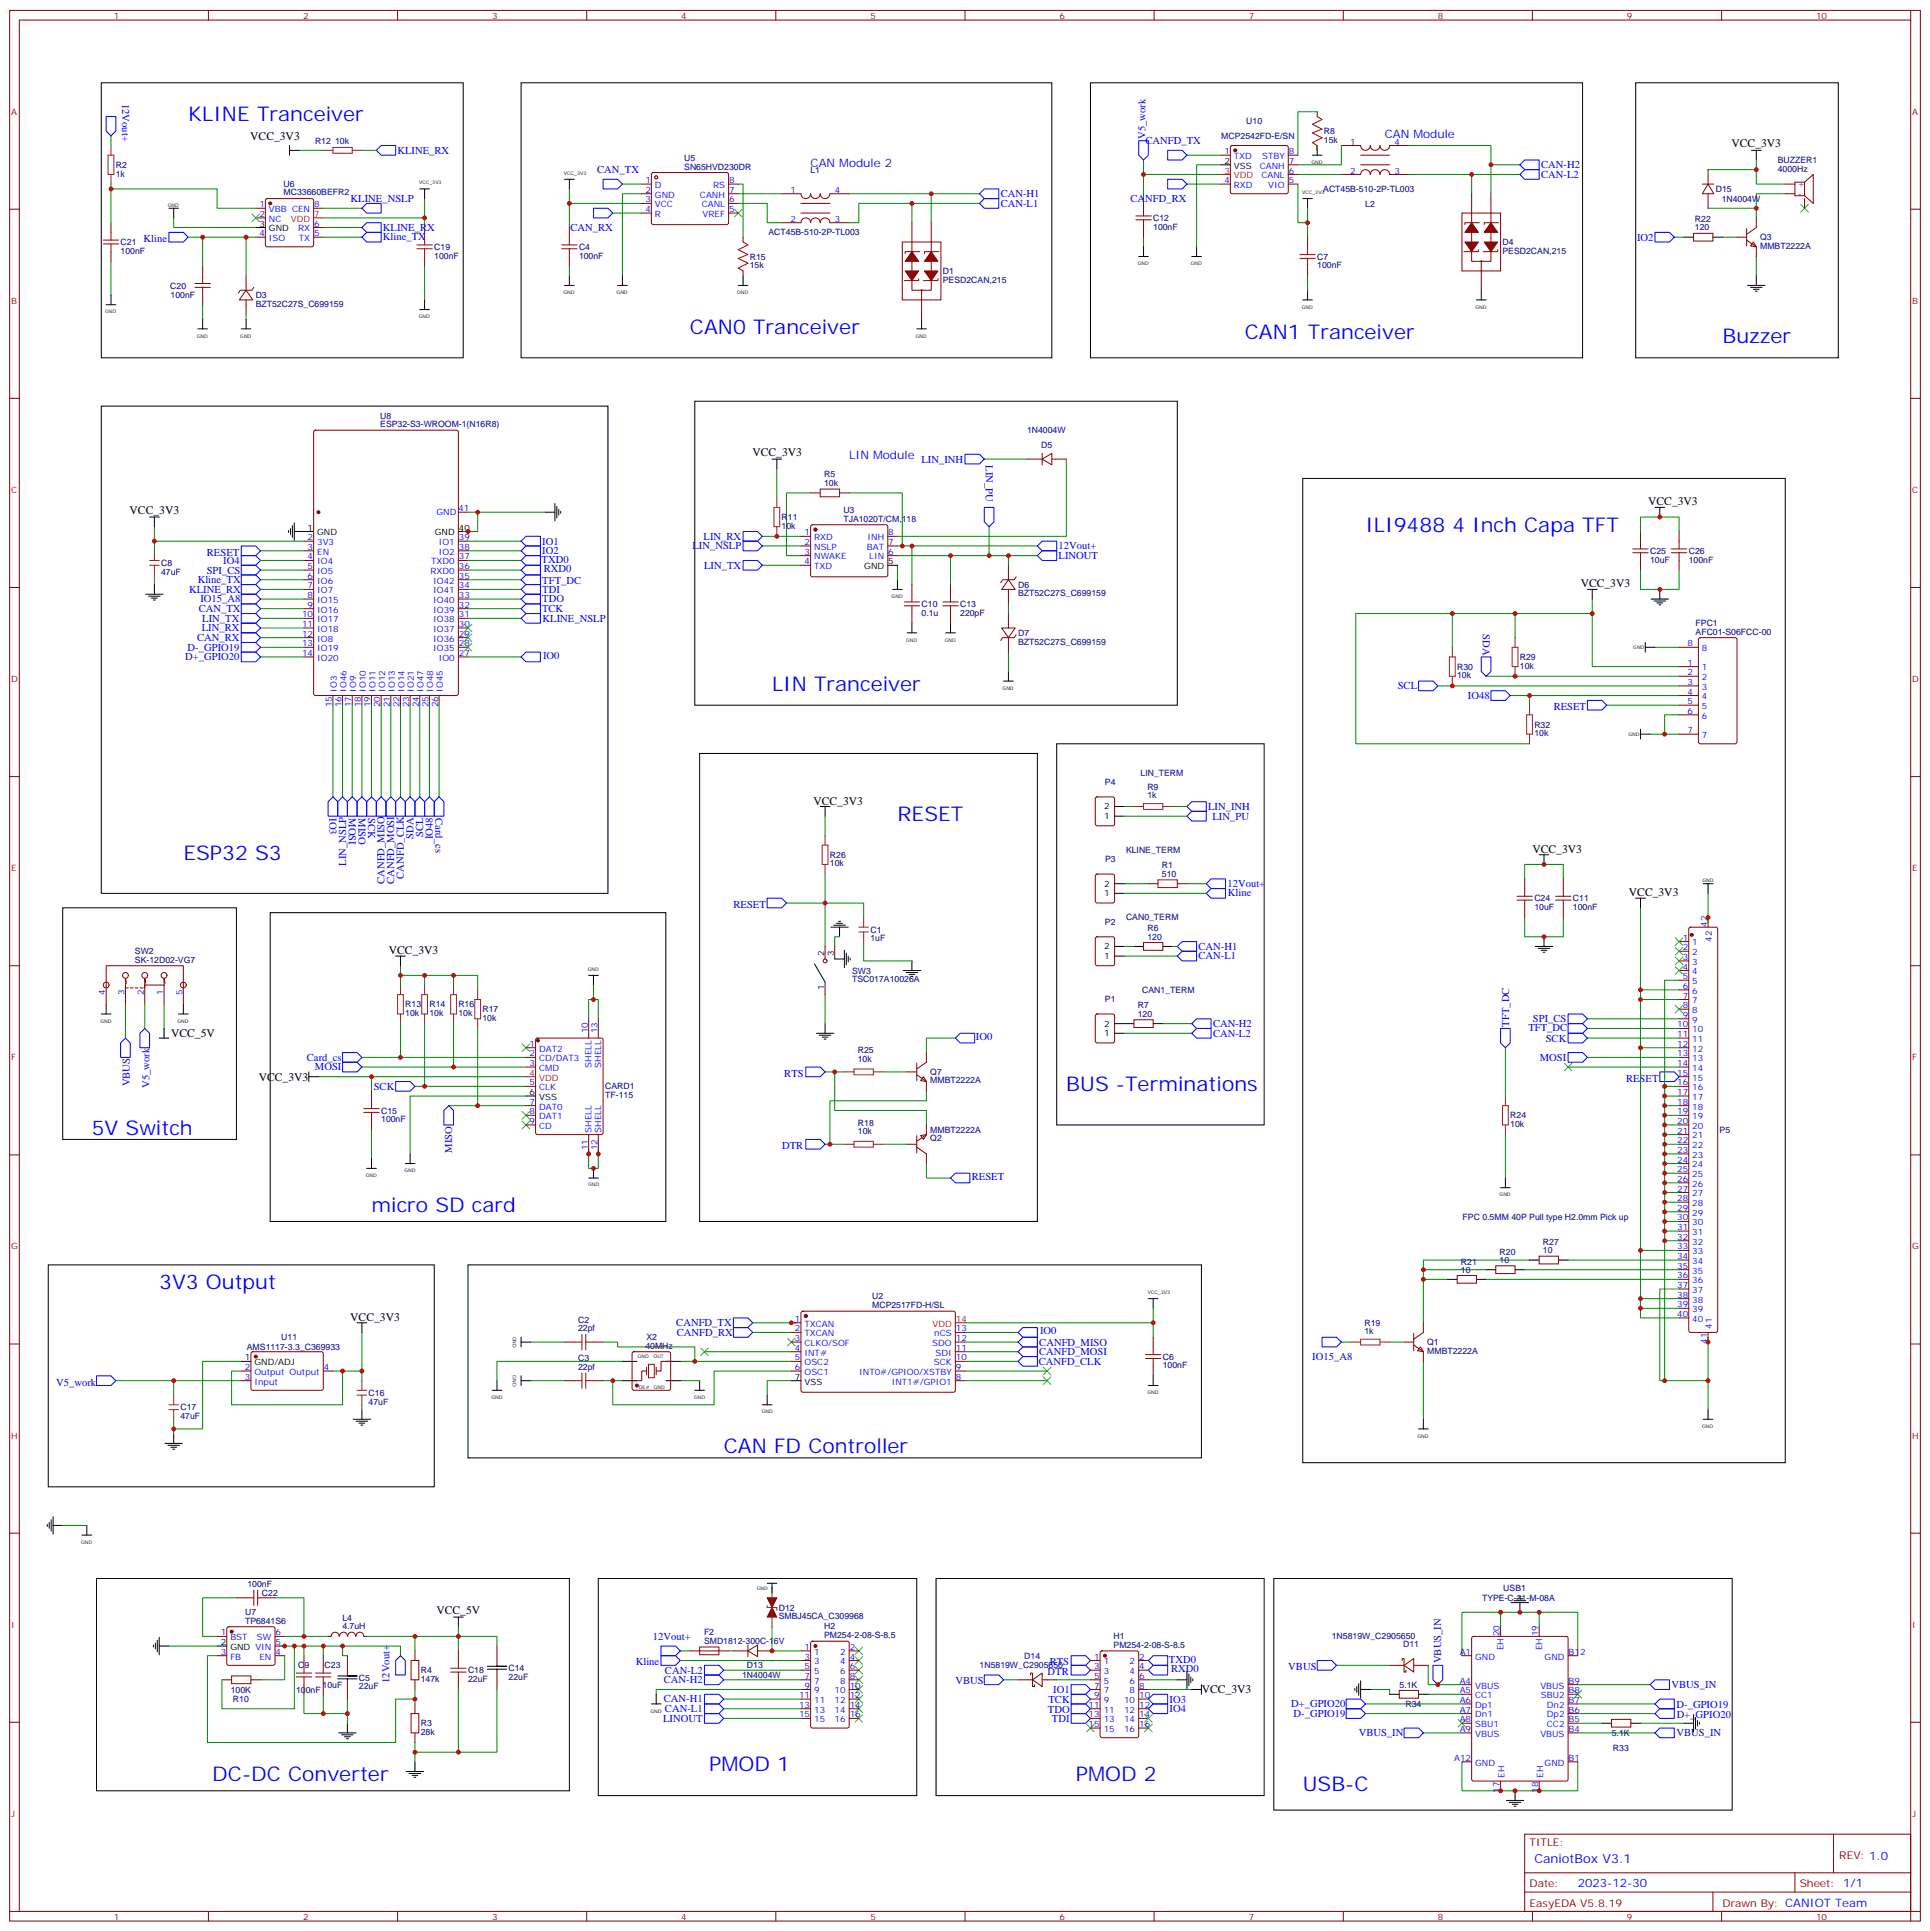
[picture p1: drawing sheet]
<svg xmlns="http://www.w3.org/2000/svg" width="706mm" height="706mm" viewBox="0 0 706 706" stroke-linecap="round" stroke-linejoin="round" font-family="sans-serif">
<defs><g id="words">
<g font-size="7.4" fill="#00f">
<text x="68.8" y="44.4">KLINE Tranceiver</text>
<text x="252.2" y="122">CAN0 Tranceiver</text>
<text x="455.1" y="123.8">CAN1 Tranceiver</text>
<text x="629.7" y="125.5">Buzzer</text>
<text x="499.2" y="194.3">ILI9488 4 Inch Capa TFT</text>
<text x="282.2" y="252.5">LIN Tranceiver</text>
<text x="328.1" y="300.1">RESET</text>
<text x="67" y="314.3">ESP32 S3</text>
<text x="389.8" y="398.9">BUS -Terminations</text>
<text x="33.5" y="414.8">5V Switch</text>
<text x="135.8" y="443">micro SD card</text>
<text x="58.2" y="471.2">3V3 Output</text>
<text x="264.6" y="531.2">CAN FD Controller</text>
<text x="259.3" y="647.6">PMOD 1</text>
<text x="77.6" y="651.2">DC-DC Converter</text>
<text x="393.3" y="651.2">PMOD 2</text>
<text x="476.2" y="654.7">USB-C</text>
</g>
<text font-size="4.6" fill="#00f" x="560.9" y="681.1">CaniotBox V3.1</text>
<g font-size="4.2">
<text x="91.5" y="51.1">VCC_3V3</text>
<text x="633" y="53.9">VCC_3V3</text>
<text x="275.1" y="166.7">VCC_3V3</text>
<text x="602.5" y="184.8">VCC_3V3</text>
<text x="47.4" y="187.9">VCC_3V3</text>
<text x="577.8" y="214.8">VCC_3V3</text>
<text x="297.4" y="294.1">VCC_3V3</text>
<text x="560.2" y="311.8">VCC_3V3</text>
<text x="595.5" y="327.7">VCC_3V3</text>
<text x="142.2" y="348.8">VCC_3V3</text>
<text x="62.6" y="379.1">VCC_5V</text>
<text x="94.6" y="395.1">VCC_3V3</text>
<text x="128.1" y="482.9">VCC_3V3</text>
<text x="159.6" y="590.1">VCC_5V</text>
<text x="439.4" y="619.1">VCC_3V3</text>
</g>
<g font-size="4.2" fill="#00f">
<text x="506.2" y="50.3">CAN Module</text>
<text x="296.3" y="60.9">CAN Module 2</text>
<text x="310.4" y="167.9">LIN Module</text>
<text x="576.8" y="690">2023-12-30</text>
</g>
<g font-size="3.9" fill="#00f">
<text x="44.6" y="37.9" transform="rotate(90 44.6 37.9)">12Vout+</text>
<text x="418.7" y="52.7">CANFD_TX</text>
<text x="418.8" y="50.8" transform="rotate(-90 418.8 50.8)">V5_work</text>
<text x="145.3" y="56.2">KLINE_RX</text>
<text x="218.3" y="63.3">CAN_TX</text>
<text x="563.4" y="65.1">CAN-L2</text>
<text x="563.4" y="61.5">CAN-H2</text>
<text x="128.2" y="73.8">KLINE_NSLP</text>
<text x="365.8" y="75.6">CAN-L1</text>
<text x="365.8" y="72">CAN-H1</text>
<text x="413.2" y="73.9">CANFD_RX</text>
<text x="52.5" y="88.3">Kline</text>
<text x="140" y="87.9">Kline_TX</text>
<text x="140" y="84.4">KLINE_RX</text>
<text x="208.5" y="84.4">CAN_RX</text>
<text x="598.5" y="88.1">IO2</text>
<text x="336.8" y="169.1">LIN_INH</text>
<text x="360.4" y="170.2" transform="rotate(90 360.4 170.2)">LIN_PU</text>
<text x="257.2" y="197.3">LIN_RX</text>
<text x="75.6" y="203.2">RESET</text>
<text x="198.3" y="202.6">IO2</text>
<text x="198.3" y="199.2">IO1</text>
<text x="253.1" y="200.9">LIN_NSLP</text>
<text x="387" y="200.8">12Vout+</text>
<text x="75.6" y="209.7">SPI_CS</text>
<text x="81.6" y="206.1">IO4</text>
<text x="198" y="205.7">TXD0</text>
<text x="198.8" y="209.2">RXD0</text>
<text x="257.4" y="207.9">LIN_TX</text>
<text x="387" y="204.3">LINOUT</text>
<text x="72.3" y="213.3">Kline_TX</text>
<text x="198.3" y="213.4">TFT_DC</text>
<text x="69.1" y="216.7">KLINE_RX</text>
<text x="73.3" y="220.3">IO15_A8</text>
<text x="198.3" y="216.7">TDI</text>
<text x="198.3" y="220.2">TDO</text>
<text x="72.6" y="223.8">CAN_TX</text>
<text x="73.9" y="227.3">LIN_TX</text>
<text x="198.2" y="223.7">TCK</text>
<text x="198.3" y="227.4">KLINE_NSLP</text>
<text x="73.8" y="230.9">LIN_RX</text>
<text x="542" y="231.9" transform="rotate(90 542 231.9)">SDA</text>
<text x="68.6" y="237.9">D-_GPIO19</text>
<text x="72" y="234.4">CAN_RX</text>
<text x="67.7" y="241.4">D+_GPIO20</text>
<text x="198.6" y="240.9">IO0</text>
<text x="511" y="252">SCL</text>
<text x="536.6" y="255.5">IO48</text>
<text x="568" y="259.6">RESET</text>
<text x="120.4" y="299.1" transform="rotate(90 120.4 299.1)">IO3</text>
<text x="127.5" y="299.1" transform="rotate(90 127.5 299.1)">MOSI</text>
<text x="131" y="299.1" transform="rotate(90 131 299.1)">MISO</text>
<text x="134.6" y="298.9" transform="rotate(90 134.6 298.9)">SCK</text>
<text x="159.3" y="299.1" transform="rotate(90 159.3 299.1)">Card_cs</text>
<text x="441.7" y="296.2">LIN_INH</text>
<text x="443.2" y="299.7">LIN_PU</text>
<text x="154.7" y="306" transform="rotate(-90 154.7 306)">SCL</text>
<text x="151.2" y="306.6" transform="rotate(-90 151.2 306.6)">SDA</text>
<text x="158.2" y="306.8" transform="rotate(-90 158.2 306.8)">IO48</text>
<text x="126.5" y="316.4" transform="rotate(-90 126.5 316.4)">LIN_NSLP</text>
<text x="140.6" y="323.1" transform="rotate(-90 140.6 323.1)">CANFD_MISO</text>
<text x="144.1" y="323.1" transform="rotate(-90 144.1 323.1)">CANFD_MOSI</text>
<text x="147.7" y="321.2" transform="rotate(-90 147.7 321.2)">CANFD_CLK</text>
<text x="448.7" y="324.3">12Vout+</text>
<text x="448.9" y="327.6">Kline</text>
<text x="268.1" y="331.9">RESET</text>
<text x="438.1" y="347.3">CAN-H1</text>
<text x="438.1" y="350.7">CAN-L1</text>
<text x="443.4" y="375.6">CAN-H2</text>
<text x="551.7" y="375.3" transform="rotate(-90 551.7 375.3)">TFT_DC</text>
<text x="558.8" y="377.1">TFT_DC</text>
<text x="560.4" y="373.7">SPI_CS</text>
<text x="356.7" y="380.3">IO0</text>
<text x="443.4" y="379.1">CAN-L2</text>
<text x="565.1" y="380.8">SCK</text>
<text x="112.2" y="387.8">Card_cs</text>
<text x="562.9" y="387.8">MOSI</text>
<text x="115.1" y="391.4">MOSI</text>
<text x="286.7" y="393.6">RTS</text>
<text x="594.5" y="395.4">RESET</text>
<text x="47.4" y="397.1" transform="rotate(-90 47.4 397.1)">VBUS</text>
<text x="54.7" y="397.8" transform="rotate(-90 54.7 397.8)">V5_work</text>
<text x="136.6" y="398.4">SCK</text>
<text x="165.3" y="421.4" transform="rotate(-90 165.3 421.4)">MISO</text>
<text x="285.9" y="420">DTR</text>
<text x="355.3" y="431.4">RESET</text>
<text x="247.2" y="484.8">CANFD_TX</text>
<text x="247.4" y="488.4">CANFD_RX</text>
<text x="379.9" y="491.9">CANFD_MISO</text>
<text x="380.2" y="487.9">IO0</text>
<text x="379.9" y="495.5">CANFD_MOSI</text>
<text x="479.7" y="497.2">IO15_A8</text>
<text x="379.8" y="499.1">CANFD_CLK</text>
<text x="20.5" y="506.5">V5_work</text>
<text x="238.7" y="599.5">12Vout+</text>
<text x="232.4" y="608.8">Kline</text>
<text x="243.1" y="611.8">CAN-L2</text>
<text x="383.7" y="608.8">RTS</text>
<text x="427.3" y="607.8">TXD0</text>
<text x="428.1" y="611.4">RXD0</text>
<text x="471" y="610.4">VBUS</text>
<text x="526.8" y="608" transform="rotate(-90 526.8 608)">VBUS_IN</text>
<text x="142.3" y="615.3" transform="rotate(-90 142.3 615.3)">12Vout+</text>
<text x="242.7" y="615.4">CAN-H2</text>
<text x="349.3" y="615.7">VBUS</text>
<text x="382.9" y="612.3">DTR</text>
<text x="611.1" y="617.1">VBUS_IN</text>
<text x="242.7" y="622.4">CAN-H1</text>
<text x="383.3" y="622.6">TCK</text>
<text x="385" y="618.8">IO1</text>
<text x="427.6" y="622.5">IO3</text>
<text x="242.4" y="629.5">LINOUT</text>
<text x="243.1" y="625.9">CAN-L1</text>
<text x="383.1" y="626.1">TDO</text>
<text x="384.6" y="629.6">TDI</text>
<text x="427.6" y="626">IO4</text>
<text x="472" y="624.1">D+_GPIO20</text>
<text x="472.9" y="627.6">D-_GPIO19</text>
<text x="612.9" y="624.4">D-_GPIO19</text>
<text x="612.9" y="627.9">D+_GPIO20</text>
<text x="496.7" y="634.8">VBUS_IN</text>
<text x="612.8" y="634.7">VBUS_IN</text>
</g>
<g font-size="3.9" fill="#800">
<text x="559.2" y="674.8">TITLE:</text>
<text x="672.4" y="679.7">REV: 1.0</text>
<text x="559.2" y="690">Date:</text>
<text x="657.9" y="690">Sheet: 1/1</text>
<text x="559.2" y="697">EasyEDA V5.8.19</text>
<text x="629.7" y="697">Drawn By: CANIOT Team</text>
</g>
<g font-size="3.2" fill="#800">
<text x="41.6" y="6.8">1</text>
<text x="110.8" y="6.8">2</text>
<text x="179.9" y="6.8">3</text>
<text x="249.1" y="6.8">4</text>
<text x="318.2" y="6.8">5</text>
<text x="387.3" y="6.8">6</text>
<text x="456.5" y="6.8">7</text>
<text x="525.6" y="6.8">8</text>
<text x="594.8" y="6.8">9</text>
<text x="663.9" y="6.8">10</text>
<text x="4.1" y="41.9">A</text>
<text x="699" y="41.9">A</text>
<text x="4.1" y="111.1">B</text>
<text x="699" y="111.1">B</text>
<text x="4.1" y="180.2">C</text>
<text x="699" y="180.2">C</text>
<text x="4.1" y="249.3">D</text>
<text x="699" y="249.3">D</text>
<text x="4.1" y="318.5">E</text>
<text x="699" y="318.5">E</text>
<text x="4.1" y="387.6">F</text>
<text x="699" y="387.6">F</text>
<text x="4.1" y="456.8">G</text>
<text x="699" y="456.8">G</text>
<text x="4.1" y="525.9">H</text>
<text x="699" y="525.9">H</text>
<text x="4.1" y="595.1">I</text>
<text x="699" y="595.1">I</text>
<text x="4.1" y="664.2">J</text>
<text x="699" y="664.2">J</text>
<text x="41.6" y="701.8">1</text>
<text x="110.8" y="701.8">2</text>
<text x="179.9" y="701.8">3</text>
<text x="249.1" y="701.8">4</text>
<text x="318.2" y="701.8">5</text>
<text x="387.3" y="701.8">6</text>
<text x="456.5" y="701.8">7</text>
<text x="525.6" y="701.8">8</text>
<text x="594.8" y="701.8">9</text>
<text x="663.9" y="701.8">10</text>
</g>
<g font-size="3.2" fill="#000080">
<text x="455.6" y="45.5">U10</text>
<text x="115.2" y="52.6">R12</text>
<text x="122.5" y="52.6">10k</text>
<text x="446.5" y="50.8">MCP2542FD-E/SN</text>
<text x="484" y="52.2">15k</text>
<text x="484" y="49.1">R8</text>
<text x="250.1" y="58.8">U5</text>
<text x="649.9" y="59.5">BUZZER1</text>
<text x="42.3" y="64.6">1k</text>
<text x="42.3" y="61.4">R2</text>
<text x="250.1" y="62">SN65HVD230DR</text>
<text x="296.3" y="63.1">L1</text>
<text x="649.9" y="62.7">4000Hz</text>
<text x="103.7" y="71.5">MC33660BEFR2</text>
<text x="103.7" y="68.3">U6</text>
<text x="483.7" y="70.2">ACT45B-510-2P-TL003</text>
<text x="627.2" y="70.2">D15</text>
<text x="499.1" y="75.5">L2</text>
<text x="629.4" y="73.7">1N4004W</text>
<text x="421.6" y="80.8">C12</text>
<text x="619.6" y="81.1">R22</text>
<text x="44.1" y="89.6">C21</text>
<text x="280.9" y="86.1">ACT45B-510-2P-TL003</text>
<text x="421.6" y="84">100nF</text>
<text x="549.3" y="89.5">D4</text>
<text x="619.6" y="84.2">120</text>
<text x="643.5" y="87.8">Q3</text>
<text x="44.1" y="92.8">100nF</text>
<text x="158.7" y="94.6">100nF</text>
<text x="158.7" y="91.4">C19</text>
<text x="211.7" y="94.6">100nF</text>
<text x="211.7" y="91.4">C4</text>
<text x="274.1" y="94.9">R15</text>
<text x="481.5" y="94.9">C7</text>
<text x="549.3" y="92.7">PESD2CAN,215</text>
<text x="643.5" y="90.9">MMBT2222A</text>
<text x="274.1" y="98.1">15k</text>
<text x="344.7" y="100.1">D1</text>
<text x="481.5" y="98.1">100nF</text>
<text x="62.2" y="105.5">C20</text>
<text x="344.7" y="103.3">PESD2CAN,215</text>
<text x="62.4" y="109.1">100nF</text>
<text x="93.5" y="112.2">BZT52C27S_C699159</text>
<text x="93.5" y="109.1">D3</text>
<text x="139" y="153">U8</text>
<text x="139" y="156.2">ESP32-S3-WROOM-1(N16R8)</text>
<text x="375.4" y="158.4">1N4004W</text>
<text x="380.7" y="163.7">D5</text>
<text x="301.3" y="177.7">10k</text>
<text x="301.3" y="174.5">R5</text>
<text x="285.8" y="190.1">R11</text>
<text x="308.3" y="190.8">TJA1020T/CM,118</text>
<text x="308.3" y="187.6">U3</text>
<text x="285.8" y="193.3">10k</text>
<text x="603.2" y="202.5">C25</text>
<text x="617.4" y="202.5">C26</text>
<text x="58.9" y="206.9">C8</text>
<text x="603.2" y="205.7">10uF</text>
<text x="617.4" y="205.7">100nF</text>
<text x="58.9" y="210.1">47uF</text>
<text x="372.2" y="214.9">D6</text>
<text x="336.9" y="222">C10</text>
<text x="351" y="221.9">C13</text>
<text x="372.2" y="218">BZT52C27S_C699159</text>
<text x="336.9" y="225">0.1u</text>
<text x="351" y="225.1">220pF</text>
<text x="372.2" y="232.5">D7</text>
<text x="619.9" y="232">AFC01-S06FCC-00</text>
<text x="619.9" y="228.8">FPC1</text>
<text x="372.2" y="235.7">BZT52C27S_C699159</text>
<text x="532.7" y="244.9">R30</text>
<text x="555.6" y="244.5">10k</text>
<text x="555.6" y="241.3">R29</text>
<text x="532.7" y="248">10k</text>
<text x="560.9" y="269.2">10k</text>
<text x="560.9" y="266">R32</text>
<text x="403.9" y="287.1">P4</text>
<text x="416.9" y="283.6">LIN_TERM</text>
<text x="419.4" y="291.9">1k</text>
<text x="419.4" y="289">R9</text>
<text x="411.6" y="311.9">KLINE_TERM</text>
<text x="303.4" y="316.7">10k</text>
<text x="303.4" y="313.5">R26</text>
<text x="404" y="315.3">P3</text>
<text x="424.8" y="317.4">R1</text>
<text x="424.8" y="320.6">510</text>
<text x="560.9" y="329.5">C24</text>
<text x="575" y="329.5">C11</text>
<text x="560.9" y="332.7">10uF</text>
<text x="575" y="332.7">100nF</text>
<text x="318.2" y="341">C1</text>
<text x="403.9" y="338.2">P2</text>
<text x="411.6" y="336.5">CAN0_TERM</text>
<text x="419.5" y="340.4">R6</text>
<text x="318.2" y="344.2">1uF</text>
<text x="419.5" y="343.5">120</text>
<text x="49.4" y="352">SK-12D02-VG7</text>
<text x="49.4" y="348.8">SW2</text>
<text x="311.5" y="359.1">TSC017A10026A</text>
<text x="311.5" y="356">SW3</text>
<text x="417.5" y="362.9">CAN1_TERM</text>
<text x="148.2" y="371.4">10k</text>
<text x="148.2" y="368.2">R13</text>
<text x="157" y="371.4">10k</text>
<text x="157" y="368.2">R14</text>
<text x="167.6" y="371.4">10k</text>
<text x="167.6" y="368.2">R16</text>
<text x="176.4" y="370">R17</text>
<text x="403.9" y="366.4">P1</text>
<text x="415.9" y="371.8">120</text>
<text x="415.9" y="368.5">R7</text>
<text x="176.4" y="373.2">10k</text>
<text x="313.6" y="388.2">10k</text>
<text x="313.6" y="385.1">R25</text>
<text x="340.1" y="392.9">Q7</text>
<text x="221.2" y="401.5">TF-115</text>
<text x="221.2" y="398.3">CARD1</text>
<text x="340.1" y="396.1">MMBT2222A</text>
<text x="139.3" y="407.1">C15</text>
<text x="139.3" y="410.3">100nF</text>
<text x="313.6" y="411.5">R18</text>
<text x="552.1" y="412">10k</text>
<text x="552.1" y="408.8">R24</text>
<text x="313.6" y="414.6">10k</text>
<text x="340.1" y="414.1">MMBT2222A</text>
<text x="340.1" y="417.3">Q2</text>
<text x="628.6" y="414.1">P5</text>
<text x="534.7" y="445.9">FPC 0.5MM 40P Pull type H2.0mm Pick up</text>
<text x="564.1" y="455.2">R27</text>
<text x="548.2" y="461.7">10</text>
<text x="548.2" y="458.8">R20</text>
<text x="564.1" y="458.2">10</text>
<text x="534.1" y="465.2">10</text>
<text x="534.1" y="462.3">R21</text>
<text x="318.9" y="478.3">MCP2517FD-H/SL</text>
<text x="318.9" y="475">U2</text>
<text x="211.3" y="483.5">C2</text>
<text x="498.8" y="484.8">R19</text>
<text x="102.8" y="489.9">U11</text>
<text x="211.3" y="486.8">22pf</text>
<text x="236.3" y="489.9">X2</text>
<text x="498.8" y="487.7">1k</text>
<text x="521.8" y="491.7">Q1</text>
<text x="90.2" y="493.6">AMS1117-3.3_C369933</text>
<text x="211.3" y="497.6">C3</text>
<text x="235.9" y="493.1">40MHz</text>
<text x="425.1" y="497.1">C6</text>
<text x="521.8" y="494.9">MMBT2222A</text>
<text x="211.3" y="500.9">22pf</text>
<text x="425.1" y="500.3">100nF</text>
<text x="66" y="515.6">C17</text>
<text x="134.8" y="513.5">47uF</text>
<text x="134.8" y="510.3">C16</text>
<text x="66" y="518.8">47uF</text>
<text x="90.5" y="580.2">100nF</text>
<text x="549.6" y="581.8">USB1</text>
<text x="95.8" y="583.5">C22</text>
<text x="541.8" y="585.3">TYPE-C-31-M-08A</text>
<text x="89.6" y="593.5">TP6841S6</text>
<text x="89.6" y="590.6">U7</text>
<text x="125.2" y="592.5">L4</text>
<text x="284.7" y="592">SMBJ45CA_C309968</text>
<text x="284.7" y="588.8">D12</text>
<text x="125.2" y="595.6">4.7uH</text>
<text x="257.4" y="597.9">F2</text>
<text x="301.3" y="598.8">PM254-2-08-S-8.5</text>
<text x="301.3" y="595.6">H2</text>
<text x="407.1" y="599.1">H1</text>
<text x="486.9" y="599.3">1N5819W_C2905650</text>
<text x="257.4" y="601.1">SMD1812-300C-16V</text>
<text x="407.1" y="602.4">PM254-2-08-S-8.5</text>
<text x="513" y="602.1">D11</text>
<text x="109" y="610">C9</text>
<text x="118.7" y="610">C23</text>
<text x="153.8" y="611.7">R4</text>
<text x="171.1" y="611.7">C18</text>
<text x="185.9" y="610.8">C14</text>
<text x="273.1" y="610">D13</text>
<text x="358.1" y="610">1N5819W_C2905650</text>
<text x="374.5" y="606.4">D14</text>
<text x="118" y="617">10uF</text>
<text x="131.2" y="617.6">22uF</text>
<text x="131.2" y="614.4">C5</text>
<text x="153.8" y="614.9">147k</text>
<text x="171.1" y="614.9">22uF</text>
<text x="185.9" y="614.1">22uF</text>
<text x="271.3" y="613.5">1N4004W</text>
<text x="511.6" y="617">5.1K</text>
<text x="84.3" y="618.8">100K</text>
<text x="85.2" y="622.3">R10</text>
<text x="108.2" y="618.8">100nF</text>
<text x="513.8" y="624.1">R34</text>
<text x="153.8" y="634.4">28k</text>
<text x="153.8" y="631.1">R3</text>
<text x="589.2" y="634.7">5.1K</text>
<text x="589.6" y="640">R33</text>
</g>
<g font-size="3.2" fill="#00f">
<text x="493.6" y="52.8">1</text>
<text x="509.8" y="52.8">4</text>
<text x="447.6" y="56.4">1</text>
<text x="451.1" y="58.1">TXD</text>
<text x="461.4" y="58.1">STBY</text>
<text x="471.1" y="59.9">7</text>
<text x="471.1" y="56.4">8</text>
<text x="460.5" y="61.7">CANH</text>
<text x="461.1" y="65.2">CANL</text>
<text x="471.1" y="63.4">6</text>
<text x="493.6" y="63.4">2</text>
<text x="509.8" y="63.4">3</text>
<text x="235.9" y="67">1</text>
<text x="235.9" y="70.5">2</text>
<text x="239.4" y="68.7">D</text>
<text x="260.7" y="68.7">RS</text>
<text x="266.5" y="70.5">7</text>
<text x="266.5" y="67">8</text>
<text x="289" y="70.5">1</text>
<text x="305.2" y="70.5">4</text>
<text x="447.6" y="67">4</text>
<text x="451.1" y="68.7">RXD</text>
<text x="463.7" y="68.7">VIO</text>
<text x="471.1" y="67">5</text>
<text x="657.2" y="71.9">-</text>
<text x="657.2" y="68.4">+</text>
<text x="94.8" y="75.8">1</text>
<text x="98.3" y="77.5">VBB CEN</text>
<text x="114.8" y="75.8">8</text>
<text x="235.9" y="74">3</text>
<text x="235.9" y="77.5">4</text>
<text x="239.4" y="72.2">GND</text>
<text x="239.4" y="75.8">VCC</text>
<text x="255.9" y="72.2">CANH</text>
<text x="256.5" y="75.8">CANL</text>
<text x="266.5" y="77.5">5</text>
<text x="266.5" y="74">6</text>
<text x="94.8" y="79.3">2</text>
<text x="98.3" y="81.1">NC</text>
<text x="114.8" y="82.8">6</text>
<text x="239.4" y="79.3">R</text>
<text x="256.8" y="79.3">VREF</text>
<text x="289" y="81.1">2</text>
<text x="305.2" y="81.1">3</text>
<text x="94.8" y="86.4">4</text>
<text x="98.3" y="88.1">ISO</text>
<text x="109" y="84.6">RX</text>
<text x="109.2" y="88.1">TX</text>
<text x="114.8" y="86.4">5</text>
<text x="159.6" y="188.3">GND</text>
<text x="167.6" y="186.9">41</text>
<text x="112.5" y="197.5">2</text>
<text x="167.7" y="197.5">39</text>
<text x="294.1" y="195.7">1</text>
<text x="297.6" y="197.5">RXD</text>
<text x="317.2" y="197.5">INH</text>
<text x="324.7" y="195.7">8</text>
<text x="112.5" y="201">3</text>
<text x="116" y="202.8">EN</text>
<text x="116" y="199.2">3V3</text>
<text x="160.4" y="199.2">IO1</text>
<text x="160.4" y="202.8">IO2</text>
<text x="167.7" y="201">38</text>
<text x="294.1" y="199.2">2</text>
<text x="294.1" y="202.8">3</text>
<text x="297.6" y="201">NSLP</text>
<text x="316.9" y="201">BAT</text>
<text x="324.7" y="202.8">6</text>
<text x="324.7" y="199.2">7</text>
<text x="112.5" y="208.1">5</text>
<text x="112.5" y="204.5">4</text>
<text x="116" y="209.8">IO5</text>
<text x="116" y="206.3">IO4</text>
<text x="157.4" y="209.8">RXD0</text>
<text x="157.7" y="206.3">TXD0</text>
<text x="167.7" y="204.5">37</text>
<text x="167.7" y="208.1">36</text>
<text x="294.1" y="206.3">4</text>
<text x="297.6" y="204.5">NWAKE</text>
<text x="297.6" y="208.1">TXD</text>
<text x="317.8" y="204.5">LIN</text>
<text x="112.5" y="215.1">7</text>
<text x="112.5" y="211.6">6</text>
<text x="116" y="213.4">IO6</text>
<text x="158.4" y="213.4">IO42</text>
<text x="167.7" y="211.6">35</text>
<text x="167.7" y="215.1">34</text>
<text x="112.5" y="218.7">8</text>
<text x="116" y="220.4">IO15</text>
<text x="116" y="216.9">IO7</text>
<text x="158.4" y="216.9">IO41</text>
<text x="158.4" y="220.4">IO40</text>
<text x="167.7" y="218.7">33</text>
<text x="110.4" y="225.7">10</text>
<text x="112.5" y="222.2">9</text>
<text x="116" y="227.5">IO17</text>
<text x="116" y="223.9">IO16</text>
<text x="158.4" y="223.9">IO39</text>
<text x="158.4" y="227.5">IO38</text>
<text x="167.7" y="222.2">32</text>
<text x="167.7" y="225.7">31</text>
<text x="110.4" y="232.8">12</text>
<text x="110.4" y="229.2">11</text>
<text x="116" y="231">IO18</text>
<text x="158.4" y="231">IO37</text>
<text x="167.7" y="229.2">30</text>
<text x="167.7" y="232.8">29</text>
<text x="110.4" y="239.8">14</text>
<text x="110.4" y="236.3">13</text>
<text x="116" y="238.1">IO19</text>
<text x="116" y="234.5">IO8</text>
<text x="158.4" y="234.5">IO36</text>
<text x="158.4" y="238.1">IO35</text>
<text x="167.7" y="236.3">28</text>
<text x="167.7" y="239.8">27</text>
<text x="616.9" y="236.3">8</text>
<text x="622.2" y="238.1">8</text>
<text x="116" y="241.6">IO20</text>
<text x="160.4" y="241.6">IO0</text>
<text x="616.9" y="243.3">1</text>
<text x="622.2" y="245.1">1</text>
<text x="616.9" y="246.9">2</text>
<text x="616.9" y="250.4">3</text>
<text x="622.2" y="248.6">2</text>
<text x="123.1" y="253" transform="rotate(-90 123.1 253)">IO3</text>
<text x="126.6" y="253" transform="rotate(-90 126.6 253)">IO46</text>
<text x="130.2" y="253" transform="rotate(-90 130.2 253)">IO9</text>
<text x="133.7" y="253" transform="rotate(-90 133.7 253)">IO10</text>
<text x="137.2" y="253" transform="rotate(-90 137.2 253)">IO11</text>
<text x="140.8" y="253" transform="rotate(-90 140.8 253)">IO12</text>
<text x="144.3" y="253" transform="rotate(-90 144.3 253)">IO13</text>
<text x="147.8" y="253" transform="rotate(-90 147.8 253)">IO14</text>
<text x="151.3" y="253" transform="rotate(-90 151.3 253)">IO21</text>
<text x="154.9" y="253" transform="rotate(-90 154.9 253)">IO47</text>
<text x="158.4" y="253" transform="rotate(-90 158.4 253)">IO48</text>
<text x="161.9" y="253" transform="rotate(-90 161.9 253)">IO45</text>
<text x="616.9" y="253.9">4</text>
<text x="616.9" y="257.5">5</text>
<text x="622.2" y="252.2">3</text>
<text x="622.2" y="255.7">4</text>
<text x="121.4" y="258.5" transform="rotate(-90 121.4 258.5)">15</text>
<text x="124.9" y="258.5" transform="rotate(-90 124.9 258.5)">16</text>
<text x="128.4" y="258.5" transform="rotate(-90 128.4 258.5)">17</text>
<text x="131.9" y="258.5" transform="rotate(-90 131.9 258.5)">18</text>
<text x="135.5" y="258.5" transform="rotate(-90 135.5 258.5)">19</text>
<text x="139" y="258.5" transform="rotate(-90 139 258.5)">20</text>
<text x="142.5" y="258.5" transform="rotate(-90 142.5 258.5)">21</text>
<text x="146" y="258.5" transform="rotate(-90 146 258.5)">22</text>
<text x="149.6" y="258.5" transform="rotate(-90 149.6 258.5)">23</text>
<text x="153.1" y="258.5" transform="rotate(-90 153.1 258.5)">24</text>
<text x="156.6" y="258.5" transform="rotate(-90 156.6 258.5)">25</text>
<text x="160.2" y="258.5" transform="rotate(-90 160.2 258.5)">26</text>
<text x="616.9" y="261">6</text>
<text x="622.2" y="259.2">5</text>
<text x="622.2" y="262.7">6</text>
<text x="616.9" y="268">7</text>
<text x="622.2" y="269.8">7</text>
<text x="624.1" y="338.8" transform="rotate(-90 624.1 338.8)">42</text>
<text x="615.2" y="343.9">1</text>
<text x="615.2" y="347.4">2</text>
<text x="618.7" y="345.7">1</text>
<text x="625.8" y="344.3" transform="rotate(-90 625.8 344.3)">42</text>
<text x="615.2" y="350.9">3</text>
<text x="618.7" y="349.2">2</text>
<text x="618.7" y="352.7">3</text>
<text x="615.2" y="354.5">4</text>
<text x="615.2" y="358">5</text>
<text x="618.7" y="356.2">4</text>
<text x="618.7" y="359.8">5</text>
<text x="38.5" y="363.9" transform="rotate(-90 38.5 363.9)">4</text>
<text x="45.5" y="363.9" transform="rotate(-90 45.5 363.9)">3</text>
<text x="52.6" y="363.9" transform="rotate(-90 52.6 363.9)">2</text>
<text x="59.6" y="363.9" transform="rotate(-90 59.6 363.9)">1</text>
<text x="66.7" y="363.9" transform="rotate(-90 66.7 363.9)">5</text>
<text x="615.2" y="361.5">6</text>
<text x="615.2" y="365.1">7</text>
<text x="618.7" y="363.3">6</text>
<text x="615.2" y="368.6">8</text>
<text x="618.7" y="366.8">7</text>
<text x="618.7" y="370.3">8</text>
<text x="214.8" y="377.8" transform="rotate(-90 214.8 377.8)">10</text>
<text x="218.4" y="377.8" transform="rotate(-90 218.4 377.8)">13</text>
<text x="613.2" y="375.6">10</text>
<text x="615.2" y="372.1">9</text>
<text x="618.7" y="373.9">9</text>
<text x="618.7" y="377.4">10</text>
<text x="193.6" y="382.7">1</text>
<text x="613.2" y="379.2">11</text>
<text x="613.2" y="382.7">12</text>
<text x="618.7" y="380.9">11</text>
<text x="193.6" y="386.2">2</text>
<text x="193.6" y="389.7">3</text>
<text x="197.1" y="384.5">DAT2</text>
<text x="197.1" y="388">CD/DAT3</text>
<text x="613.2" y="386.2">13</text>
<text x="613.2" y="389.7">14</text>
<text x="618.7" y="384.5">12</text>
<text x="618.7" y="388">13</text>
<text x="197.1" y="391.5">CMD</text>
<text x="216.3" y="390.3" transform="rotate(-90 216.3 390.3)">SHELL</text>
<text x="219.8" y="390.3" transform="rotate(-90 219.8 390.3)">SHELL</text>
<text x="613.2" y="393.3">15</text>
<text x="618.7" y="391.5">14</text>
<text x="618.7" y="395">15</text>
<text x="193.6" y="396.8">5</text>
<text x="197.1" y="398.6">CLK</text>
<text x="613.2" y="396.8">16</text>
<text x="613.2" y="400.3">17</text>
<text x="618.7" y="398.6">16</text>
<text x="193.6" y="403.9">7</text>
<text x="193.6" y="407.4">8</text>
<text x="197.1" y="405.6">DAT0</text>
<text x="613.2" y="403.9">18</text>
<text x="613.2" y="407.4">19</text>
<text x="618.7" y="402.1">17</text>
<text x="618.7" y="405.6">18</text>
<text x="193.6" y="410.9">9</text>
<text x="197.1" y="409.2">DAT1</text>
<text x="197.1" y="412.7">CD</text>
<text x="613.2" y="410.9">20</text>
<text x="618.7" y="409.2">19</text>
<text x="618.7" y="412.7">20</text>
<text x="216.3" y="414.1" transform="rotate(-90 216.3 414.1)">SHELL</text>
<text x="219.8" y="414.1" transform="rotate(-90 219.8 414.1)">SHELL</text>
<text x="613.2" y="414.4">21</text>
<text x="613.2" y="418">22</text>
<text x="618.7" y="416.2">21</text>
<text x="618.7" y="419.7">22</text>
<text x="214.8" y="420.6" transform="rotate(-90 214.8 420.6)">11</text>
<text x="218.4" y="420.6" transform="rotate(-90 218.4 420.6)">12</text>
<text x="613.2" y="421.5">23</text>
<text x="613.2" y="425">24</text>
<text x="618.7" y="423.3">23</text>
<text x="613.2" y="428.6">25</text>
<text x="618.7" y="426.8">24</text>
<text x="618.7" y="430.3">25</text>
<text x="613.2" y="432.1">26</text>
<text x="613.2" y="435.6">27</text>
<text x="618.7" y="433.8">26</text>
<text x="618.7" y="437.4">27</text>
<text x="613.2" y="439.1">28</text>
<text x="613.2" y="442.7">29</text>
<text x="618.7" y="440.9">28</text>
<text x="613.2" y="446.2">30</text>
<text x="613.2" y="449.7">31</text>
<text x="618.7" y="444.4">29</text>
<text x="618.7" y="448">30</text>
<text x="613.2" y="453.2">32</text>
<text x="618.7" y="451.5">31</text>
<text x="618.7" y="455">32</text>
<text x="613.2" y="456.8">33</text>
<text x="613.2" y="460.3">34</text>
<text x="618.7" y="458.5">33</text>
<text x="613.2" y="463.8">35</text>
<text x="613.2" y="467.4">36</text>
<text x="618.7" y="462.1">34</text>
<text x="618.7" y="465.6">35</text>
<text x="613.2" y="470.9">37</text>
<text x="618.7" y="469.1">36</text>
<text x="618.7" y="472.7">37</text>
<text x="613.2" y="474.4">38</text>
<text x="613.2" y="477.9">39</text>
<text x="618.7" y="476.2">38</text>
<text x="618.7" y="479.7">39</text>
<text x="290.6" y="483.2">1</text>
<text x="294.1" y="485">TXCAN</text>
<text x="613.2" y="481.5">40</text>
<text x="618.7" y="483.2">40</text>
<text x="625.8" y="485.8" transform="rotate(-90 625.8 485.8)">41</text>
<text x="290.6" y="486.8">2</text>
<text x="290.6" y="490.3">3</text>
<text x="294.1" y="488.5">TXCAN</text>
<text x="341.6" y="488.5">nCS</text>
<text x="349.4" y="490.3">12</text>
<text x="349.4" y="486.8">13</text>
<text x="624.1" y="491.3" transform="rotate(-90 624.1 491.3)">41</text>
<text x="290.6" y="493.8">4</text>
<text x="290.6" y="497.3">5</text>
<text x="294.1" y="492.1">CLKO/SOF</text>
<text x="294.1" y="495.6">INT#</text>
<text x="340.8" y="492.1">SDO</text>
<text x="342" y="495.6">SDI</text>
<text x="349.4" y="497.3">10</text>
<text x="349.4" y="493.8">11</text>
<text x="89.5" y="500.9">2</text>
<text x="93" y="502.6">Output Output</text>
<text x="118.4" y="500.9">4</text>
<text x="290.6" y="500.9">6</text>
<text x="294.1" y="499.1">OSC2</text>
<text x="294.1" y="502.6">OSC1</text>
<text x="314.1" y="502.6">INT0#/GPIO0/XSTBY</text>
<text x="341.4" y="499.1">SCK</text>
<text x="349.4" y="500.9">9</text>
<text x="89.5" y="504.4">3</text>
<text x="93" y="506.2">Input</text>
<text x="326" y="506.2">INT1#/GPIO1</text>
<text x="349.4" y="504.4">8</text>
<text x="80.7" y="597.9">1</text>
<text x="84.2" y="599.7">BST</text>
<text x="93.9" y="599.7">SW</text>
<text x="100.7" y="597.9">6</text>
<text x="548.2" y="598.2" transform="rotate(-90 548.2 598.2)">20</text>
<text x="562.3" y="598.2" transform="rotate(-90 562.3 598.2)">19</text>
<text x="80.7" y="604.9">3</text>
<text x="100.7" y="604.9">4</text>
<text x="100.7" y="601.4">5</text>
<text x="294.1" y="603.2">1</text>
<text x="297.6" y="604.9">1</text>
<text x="307.1" y="604.9">2</text>
<text x="310.6" y="603.2">2</text>
<text x="533.6" y="604.9">A1</text>
<text x="549.6" y="603.3" transform="rotate(-90 549.6 603.3)">EH</text>
<text x="563.7" y="603.3" transform="rotate(-90 563.7 603.3)">EH</text>
<text x="573.4" y="604.9">B12</text>
<text x="84.2" y="606.7">FB</text>
<text x="94.9" y="606.7">EN</text>
<text x="294.1" y="610.2">5</text>
<text x="294.1" y="606.7">3</text>
<text x="297.6" y="612">5</text>
<text x="297.6" y="608.5">3</text>
<text x="307.1" y="608.5">4</text>
<text x="307.1" y="612">6</text>
<text x="310.6" y="606.7">4</text>
<text x="310.6" y="610.2">6</text>
<text x="400" y="610.2">3</text>
<text x="400" y="606.7">1</text>
<text x="403.5" y="612">3</text>
<text x="403.5" y="608.5">1</text>
<text x="413" y="608.5">2</text>
<text x="413" y="612">4</text>
<text x="416.5" y="606.7">2</text>
<text x="416.5" y="610.2">4</text>
<text x="539.3" y="606.7">GND</text>
<text x="564.7" y="606.7">GND</text>
<text x="294.1" y="617.3">9</text>
<text x="294.1" y="613.8">7</text>
<text x="297.6" y="615.5">7</text>
<text x="307.1" y="615.5">8</text>
<text x="310.6" y="613.8">8</text>
<text x="310.6" y="617.3">10</text>
<text x="400" y="617.3">7</text>
<text x="400" y="613.8">5</text>
<text x="403.5" y="615.5">5</text>
<text x="413" y="615.5">6</text>
<text x="416.5" y="613.8">6</text>
<text x="416.5" y="617.3">8</text>
<text x="533.6" y="615.5">A4</text>
<text x="539.3" y="617.3">VBUS</text>
<text x="563.1" y="617.3">VBUS</text>
<text x="573.4" y="615.5">B9</text>
<text x="292.1" y="620.8">11</text>
<text x="297.6" y="622.6">11</text>
<text x="297.6" y="619.1">9</text>
<text x="305.1" y="619.1">10</text>
<text x="305.1" y="622.6">12</text>
<text x="310.6" y="620.8">12</text>
<text x="400" y="620.8">9</text>
<text x="403.5" y="622.6">9</text>
<text x="403.5" y="619.1">7</text>
<text x="410.9" y="622.6">10</text>
<text x="413" y="619.1">8</text>
<text x="416.5" y="620.8">10</text>
<text x="533.6" y="622.6">A6</text>
<text x="533.6" y="619.1">A5</text>
<text x="539.3" y="620.8">CC1</text>
<text x="563.3" y="620.8">SBU2</text>
<text x="573.4" y="619.1">B8</text>
<text x="573.4" y="622.6">B7</text>
<text x="292.1" y="627.9">15</text>
<text x="292.1" y="624.3">13</text>
<text x="297.6" y="629.6">15</text>
<text x="297.6" y="626.1">13</text>
<text x="305.1" y="626.1">14</text>
<text x="305.1" y="629.6">16</text>
<text x="310.6" y="624.3">14</text>
<text x="310.6" y="627.9">16</text>
<text x="398" y="627.9">13</text>
<text x="398" y="624.3">11</text>
<text x="403.5" y="629.6">13</text>
<text x="403.5" y="626.1">11</text>
<text x="410.9" y="626.1">12</text>
<text x="410.9" y="629.6">14</text>
<text x="416.5" y="624.3">12</text>
<text x="416.5" y="627.9">14</text>
<text x="533.6" y="629.6">A8</text>
<text x="533.6" y="626.1">A7</text>
<text x="539.3" y="627.9">Dn1</text>
<text x="539.3" y="624.3">Dp1</text>
<text x="565.5" y="624.3">Dn2</text>
<text x="565.5" y="627.9">Dp2</text>
<text x="573.4" y="626.1">B6</text>
<text x="573.4" y="629.6">B5</text>
<text x="398" y="631.4">15</text>
<text x="403.5" y="633.2">15</text>
<text x="410.9" y="633.2">16</text>
<text x="416.5" y="631.4">16</text>
<text x="533.6" y="633.2">A9</text>
<text x="539.3" y="634.9">VBUS</text>
<text x="539.3" y="631.4">SBU1</text>
<text x="563.1" y="634.9">VBUS</text>
<text x="565.5" y="631.4">CC2</text>
<text x="573.4" y="633.2">B4</text>
<text x="531.6" y="643.7">A12</text>
<text x="539.3" y="645.5">GND</text>
<text x="564.7" y="645.5">GND</text>
<text x="573.4" y="643.7">B1</text>
<text x="550" y="649.9" transform="rotate(-90 550 649.9)">EH</text>
<text x="564.1" y="649.9" transform="rotate(-90 564.1 649.9)">EH</text>
<text x="548.2" y="655.4" transform="rotate(-90 548.2 655.4)">17</text>
<text x="562.3" y="655.4" transform="rotate(-90 562.3 655.4)">18</text>
</g>
<g font-size="3.2">
<text x="447.6" y="59.9">2</text>
<text x="451.1" y="61.7">VSS</text>
<text x="94.8" y="82.8">3</text>
<text x="98.3" y="84.6">GND</text>
<text x="112.5" y="194">1</text>
<text x="116" y="195.7">GND</text>
<text x="159" y="195.7">GND</text>
<text x="167.7" y="194">40</text>
<text x="316" y="208.1">GND</text>
<text x="324.7" y="206.3">5</text>
<text x="403.7" y="299.4">1</text>
<text x="403.7" y="295.9">2</text>
<text x="403.7" y="327.7">1</text>
<text x="403.7" y="324.1">2</text>
<text x="403.7" y="347.1">2</text>
<text x="301.3" y="349.5" transform="rotate(-90 301.3 349.5)">2</text>
<text x="304.8" y="349.5" transform="rotate(-90 304.8 349.5)">3</text>
<text x="403.7" y="350.6">1</text>
<text x="301.3" y="361.8" transform="rotate(-90 301.3 361.8)">1</text>
<text x="403.7" y="375.3">2</text>
<text x="403.7" y="378.8">1</text>
<text x="193.6" y="400.3">6</text>
<text x="197.1" y="402.1">VSS</text>
<text x="89.5" y="497.3">1</text>
<text x="93" y="499.1">GND/ADJ</text>
<text x="290.6" y="504.4">7</text>
<text x="294.1" y="506.2">VSS</text>
<text x="80.7" y="601.4">2</text>
<text x="84.2" y="603.2">GND VIN</text>
</g>
<g font-size="3.2" fill="#f00">
<text x="447.6" y="63.4">3</text>
<text x="451.1" y="65.2">VDD</text>
<text x="106.3" y="81.1">VDD</text>
<text x="114.8" y="79.3">7</text>
<text x="193.6" y="393.3">4</text>
<text x="197.1" y="395">VDD</text>
<text x="340.9" y="485">VDD</text>
<text x="349.4" y="483.2">14</text>
</g>
<g font-size="1.8">
<text x="479.4" y="59.9">GND</text>
<text x="206.2" y="63.9">VCC_3V3</text>
<text x="153.3" y="67.4">VCC_3V3</text>
<text x="476" y="70.9">VCC_3V3</text>
<text x="61.4" y="75.7">GND</text>
<text x="415.9" y="96.9">GND</text>
<text x="435.3" y="96.9">GND</text>
<text x="206" y="107.5">GND</text>
<text x="225.4" y="107.5">GND</text>
<text x="269.5" y="107.5">GND</text>
<text x="475.9" y="112.8">GND</text>
<text x="539.4" y="112.8">GND</text>
<text x="38.5" y="114.6">GND</text>
<text x="153.1" y="116.3">GND</text>
<text x="72" y="123.4">GND</text>
<text x="87.8" y="123.4">GND</text>
<text x="334.8" y="123.4">GND</text>
<text x="326" y="218.7">GND</text>
<text x="331.3" y="234.5">GND</text>
<text x="345.4" y="234.5">GND</text>
<text x="597.1" y="237.4">GND</text>
<text x="366.5" y="252.2">GND</text>
<text x="595.3" y="269.1">GND</text>
<text x="622.3" y="322.4">GND</text>
<text x="214.9" y="354.9">GND</text>
<text x="36.7" y="373.9">GND</text>
<text x="64.9" y="373.9">GND</text>
<text x="133.7" y="430.3">GND</text>
<text x="147.8" y="428.6">GND</text>
<text x="215" y="433.7">GND</text>
<text x="548.2" y="437.4">GND</text>
<text x="419.6" y="473.1">VCC_3V3</text>
<text x="187.5" y="488.7" transform="rotate(90 187.5 488.7)">GND</text>
<text x="233.2" y="496.6">GND</text>
<text x="238.9" y="496.6">OUT</text>
<text x="187.5" y="502.8" transform="rotate(90 187.5 502.8)">GND</text>
<text x="233.5" y="507.9">OE#</text>
<text x="239" y="507.9">GND</text>
<text x="419.5" y="509.7">GND</text>
<text x="179.7" y="511.3">GND</text>
<text x="253.8" y="511.3">GND</text>
<text x="278.5" y="516.6">GND</text>
<text x="518.2" y="525.6">GND</text>
<text x="622.3" y="522">GND</text>
<text x="29.6" y="564.4">GND</text>
<text x="276.6" y="581.3">GND</text>
<text x="237.8" y="626.1">GND</text>
</g>
</g></defs>
<g fill="none" stroke="#870000" stroke-width=".37">
<path d="M3.5 3.8h698.5v698.5h-698.5zM7.1 7.3h691.4v691.5h-691.4zM76.2 3.8v3.5M145.3 3.8v3.5M214.5 3.8v3.5M283.6 3.8v3.5M352.8 3.8v3.5M421.9 3.8v3.5M491.1 3.8v3.5M560.2 3.8v3.5M629.4 3.8v3.5M698.5 3.8v3.5"/>
<path d="M3.5 76.5h3.6M698.5 76.5h3.5M3.5 145.6h3.6M698.5 145.6h3.5M3.5 214.8h3.6M698.5 214.8h3.5M3.5 283.9h3.6M698.5 283.9h3.5M3.5 353.1h3.6M698.5 353.1h3.5M3.5 422.2h3.6M698.5 422.2h3.5"/>
<path d="M3.5 491.3h3.6M698.5 491.3h3.5M3.5 560.5h3.6M698.5 560.5h3.5M3.5 629.6h3.6M698.5 629.6h3.5M557.4 670.6h141.1v28.2h-141.1zM670.3 670.6v14.1M3.5 698.8h3.6M76.2 698.8v3.5M145.3 698.8v3.5M214.5 698.8v3.5"/>
<path d="M283.6 698.8v3.5M352.8 698.8v3.5M421.9 698.8v3.5M491.1 698.8v3.5M557.4 684.7h141.1M557.4 691.7h141.1M560.2 698.8v3.5M626.2 691.7v7.1M629.4 698.8v3.5M656.2 684.7v7M702 698.8h-3.5v3.5"/>
</g>
<g fill="none" stroke="#008700" stroke-width=".37">
<path d="M418 58.5v14.1M433.9 56.7h12.4M515.1 53.2h29.9v17.6M208.1 74.4h26.5M208.1 69.1v14.1M224 77.9h10.6M234.6 70.8h-7.1v30M269.9 67.3h1.7v19.4M333.4 74.4v7M340.4 70.8v10.6M418 63.8h28.3M433.9 67.3h12.4"/>
<path d="M446.3 60.3h-8.9v29.9M515.1 63.8h22.9v7M208.1 97.3v3.5M418 86.7v3.5M278.7 196.1h14.1M278.7 199.6h14.1M296.3 180.2h-8.8v22.9h5.3M310.4 180.2h19.4v19.4M328.1 199.6h51.1M333.4 199.6v14.1M278.7 206.7h14.1M328.1 206.7v5.2"/>
<path d="M328.1 203.1h51.1M347.5 203.1v10.6M368.7 203.1v3.6M368.7 220.8v3.5M368.7 238.4v7.1M301.6 298.4v7M301.6 319.5v10.6h-14.1M315.7 335.4v-5.3h-14.1v15.9M315.7 344.2v7.1h17.7M45.9 367.2v12.3M301.6 363.6v10.6M349.2 379.5h-10.5v5.3"/>
<path d="M301.6 391.9h7.1M305.2 391.9v14.1h33.5v5.3M322.8 391.9h8.8M338.7 398.9v3.5h-35.3v15.9M301.6 418.3h7.1M322.8 418.3h8.8M338.7 425.4v5.3h8.8M421.6 478.3v10.6M194 490.6h12.4M220.5 490.6h5.3v1.8h28.2v5.3M227.5 497.7h-45.8v7.1M248.7 497.7h40.6"/>
<path d="M257.5 494.2h31.8M275.2 483.6h15.8M275.2 487.1h14.1M352.8 483.6h68.8M352.8 487.1h19.4M352.8 494.2h19.4M352.8 490.6h19.4M352.8 497.7h19.4M194 504.8h12.4M224 504.8h3.5M248.7 504.8h7.1M289.3 504.8h-8.8v5.2"/>
<path d="M289.3 501.2h-28.2v12.4h-37.1v-8.8h-3.5M352.8 504.8h30M352.8 501.2h30M22.9 557.7h8.8"/>
</g>
<g fill="none" stroke="#000" stroke-width=".37">
<path d="M206.4 65.5h3.5M208.1 65.5v3.6M416.3 93.8h3.5M418 90.2v3.6M435.7 93.8h3.5M437.4 90.2v3.6M206.4 104.4h3.5M208.1 100.8v3.6M225.8 104.4h3.5M227.5 100.8v3.6M269.9 104.4h3.5M271.6 100.8v3.6"/>
<path d="M336.9 116.7v3.5M539.8 109.6h3.5M541.5 106.1v3.5M335.1 120.2h3.6M326.3 215.5h3.5M328.1 211.9v3.6M331.6 231.4h3.5M333.4 227.8v3.6M345.7 231.4h3.5M347.5 227.8v3.6M366.9 249h3.5M368.7 245.5v3.5"/>
<path d="M299.9 294.9h3.5M301.6 294.9v3.5M330.2 354.8h6.3M331.3 355.5h4.2M332.3 356.2h2.1M333 356.9h.7M333.4 351.3v3.5M298.4 377.8h6.4M299.5 378.5h4.2M300.6 379.2h2.1M301.3 379.9h.7M301.6 374.2v3.6"/>
<path d="M419.8 474.8h3.5M421.6 474.8v3.5M190.5 488.9v3.5M190.5 490.6h3.5M179.9 508.3h3.5M181.7 504.8v3.5M190.5 504.8h3.5M190.5 503v3.5M254 508.3h3.5M255.8 504.8v3.5M278.7 513.6h3.5M280.5 510v3.6"/>
<path d="M419.8 506.5h3.5M421.6 503v3.5M17.3 557.3v.7M18 556.6v2.1M18.7 555.6v4.2M19.4 557.7h3.5M19.4 554.5v6.3M31.7 557.7v3.5M30 561.2h3.5"/>
</g>
<path d="M268.5 76.5l2.8 2.8M271.3 76.5l-2.8 2.8M256.1 492.8l2.8 2.8M258.9 492.8l-2.8 2.8M287.9 489.2l2.8 2.9M290.7 489.2l-2.8 2.9" fill="none" stroke="#3c3" stroke-width=".37"/>
<path d="M280.5 328.4h5.3l1.7 1.7-1.7 1.8h-5.3zM349.2 379.5l1.8-1.7h5.3v3.5h-5.3zM294.6 390.1h5.3l1.7 1.8-1.7 1.7h-5.3zM294.6 416.6h5.3l1.7 1.7-1.7 1.8h-5.3zM349.2 428.9h5.3v3.5h-5.3l-1.7-1.7zM373.9 485.4h5.3v3.5h-5.3l-1.7-1.8z" fill="none" stroke="#00f" stroke-width=".37"/>
<circle cx="239.9" cy="64.8" r=".53" fill="#fff" stroke="#870000" stroke-width=".37"/>
<path d="M238.4 63.3l.4-.2h27.1l.4 .7v17.9l-.7 .4h-27l-.5-.7v-17.6z" fill="none" stroke="#870000" stroke-width=".37"/>
<circle cx="239.9" cy="64.8" r=".53" fill="#fff" stroke="#870000" stroke-width=".37"/>
<g fill="none" stroke="#870000" stroke-width=".37">
<path d="M446.3 56.7h3.5M450 53.4l.5-.2h19.8l.5 .2 .2 .5v16.2l-.3 .5-.4 .2h-19.8l-.5-.2-.2-.5v-16.2zM471 56.7h3.5M481.5 40.9v1.7M481.5 53.2v1.8M490.4 53.2h7a1.76 1.76 0 0 0 1.8 1.8 1.76 1.76 0 0 0 1.7-1.8 1.76 1.76 0 0 0 1.8 1.8 1.76 1.76 0 0 0 1.8-1.8 1.76 1.76 0 0 0 1.7 1.8 1.76 1.76 0 0 0 1.8-1.8h7.1M497.4 56.7h10.6M93.5 76.1h3.5M93.5 79.7h3.5M97.2 72.8l.5-.2h16.2l.5 .2 .3 .5v16.2l-.3 .5-.5 .2h-16.2l-.5-.2-.2-.5v-16.2zM114.7 76.1h3.5M234.6 67.3h3.5"/>
<path d="M234.6 70.8h3.5M234.6 74.4h3.5M234.6 77.9h3.5M266.3 67.3h3.6M266.3 70.8h3.6M266.3 74.4h3.6M266.3 77.9h3.6M285.8 70.8h7a1.76 1.76 0 0 0 1.8 1.8 1.76 1.76 0 0 0 1.7-1.8 1.76 1.76 0 0 0 1.8 1.8 1.76 1.76 0 0 0 1.8-1.8 1.76 1.76 0 0 0 1.7 1.8 1.76 1.76 0 0 0 1.8-1.8h7M292.8 74.4h10.6M292.8 77.9h10.6M418 72.6v3.5M446.3 67.3h3.5"/>
<path d="M471 67.3h3.5M471 63.8h3.5M471 60.3h3.5M490.4 63.8h7a1.76 1.76 0 0 1 1.8-1.8 1.76 1.76 0 0 1 1.7 1.8 1.76 1.76 0 0 1 1.8-1.8 1.76 1.76 0 0 1 1.8 1.8 1.76 1.76 0 0 1 1.7-1.8 1.76 1.76 0 0 1 1.8 1.8h7.1M497.4 60.3h10.6M534.5 77.9h14.1v21.2h-14.1zM538 70.8v24.7h7v-24.7M622.3 67.3h4.2M624.4 67.3l2.1 3.5h-4.2zM624.4 62v5.3M624.4 70.8v5.3M642.1 79.7v3.5l-3.6 2.5"/>
<path d="M652.6 67.3h3.6M652.6 70.8h3.6M659.7 66.6v4.9M659.7 72.6v3.5M659.7 66.6h-3.5v4.9h3.5M659.7 66.6l3.2-2.8v10.6l-3.2-2.9M40.6 81.4v3.5M40.6 92v3.5M74.1 97.3v3.5M93.5 86.7h3.5M114.7 86.7h3.5M114.7 83.2h3.5"/>
<path d="M155.2 83.2v3.5M155.2 93.8v3.5M208.1 83.2v3.5M208.1 93.8v3.5M271.6 86.7v1.8M271.6 99.1v1.7M285.8 81.4h7a1.76 1.76 0 0 1 1.8-1.7 1.76 1.76 0 0 1 1.7 1.7 1.76 1.76 0 0 1 1.8-1.7 1.76 1.76 0 0 1 1.8 1.7 1.76 1.76 0 0 1 1.7-1.7 1.76 1.76 0 0 1 1.8 1.7h7M329.8 88.5h14.2v21.1h-14.2zM333.4 81.4v24.7h7v-24.7M336.2 92h-5.3v.7M343.3 92h-5.3v.7M418 83.2v3.5"/>
<path d="M478 86.7v3.5M478 97.3v3.5M540.5 91.3v.7h-5.3M540.8 81.4h-5.3v.7M541.5 95.5v10.6M547.5 91.3v.7h-5.3M547.9 81.4h-5.3v.7M619.1 85.3h7.1v2.8h-7.1zM635 86.7h3.5M638.5 87.8l3.6 2.4v3.6M638.5 83.5v6.4M641 88.5l1.1 1.7-2.2-.3z"/>
<path d="M74.1 107.9v3.5M90 106.1l2.4 3.5h-4.9zM90 100.8v5.3M90 109.6v5.3M92.8 105.1l-.7 1h-4.3l-.7 1.1M335.8 101.9v.7h-5.2M336.9 106.1v10.6M342.9 101.9v.7h-5.3M114.9 157.5l.5-.2h51.5l.6 .4 .1 95.9-.5 .6-51.7 .1-.7-.5v-95.8zM375.7 167.9h5.3M381 167.9l3.5-2.2v4.3zM381 165.7v4.3"/>
<path d="M384.5 167.9h5.3M111.1 197.8h3.6M167.6 187.3h3.5M167.6 197.8h3.5M292.8 196.1h3.5M292.8 199.6h3.5M296.3 180.2h3.6M296.6 192l.4-.2 27.1 .1 .5 .6-.1 18-.7 .4-27-.1-.5-.6v-17.7zM306.9 180.2h3.5M324.6 196.1h3.5M324.6 199.6h3.5M599.7 194.3v3.5"/>
<path d="M613.8 194.3v3.5M111.1 201.4h3.6M111.1 204.9h3.6M111.1 208.4h3.6M111.1 211.9h3.6M111.1 215.5h3.6M111.1 219h3.6M167.6 201.4h3.5M167.6 204.9h3.5M167.6 208.4h3.5M167.6 211.9h3.5M167.6 215.5h3.5"/>
<path d="M167.6 219h3.5M292.8 203.1h3.5M292.8 206.7h3.5M324.6 203.1h3.5M333.4 213.7v3.5M347.5 213.7v3.5M368.7 211.9l2.4 3.6h-4.9zM368.7 206.7v5.2M368.7 215.5v5.3M371.5 210.9l-.7 1h-4.3l-.7 1.1M599.7 204.9v3.5M613.8 204.9v3.5"/>
<path d="M111.1 222.5h3.6M111.1 226.1h3.6M111.1 229.6h3.6M111.1 233.1h3.6M111.1 236.6h3.6M167.6 222.5h3.5M167.6 226.1h3.5M167.6 229.6h3.5M167.6 233.1h3.5M167.6 236.6h3.5M333.4 224.3v3.5M347.5 224.3v3.5"/>
<path d="M366.2 229.6h4.9l-2.4 3.5zM368.7 224.3v5.3M368.7 233.1v5.3M371.5 232.1l-.7 1h-4.3l-.7 1.1M613.8 236.6h7.1M621.1 233.3l.5-.2h12.7l.6 .4 .1 37.7-.5 .7h-12.9l-.7-.4v-37.7zM111.1 240.2h3.6M121.7 254.3v3.5M125.2 254.3v3.5M128.8 254.3v3.5M132.3 254.3v3.5M135.8 254.3v3.5"/>
<path d="M139.3 254.3v3.5M142.9 254.3v3.5M146.4 254.3v3.5M149.9 254.3v3.5M153.5 254.3v3.5M157 254.3v3.5M160.5 254.3v3.5M167.6 240.2h3.5M613.8 243.7h7.1M613.8 247.2h7.1M613.8 250.8h7.1M613.8 254.3h7.1"/>
<path d="M613.8 257.8h7.1M613.8 261.3h7.1M613.8 268.4h7.1M400.6 291.5l.5-.2h5.7l.6 .5 .1 9.4-.5 .7h-5.9l-.6-.5-.1-9.4zM400.6 319.8l.5-.3h5.7l.6 .5 .1 9.4-.5 .7h-5.9l-.6-.4-.1-9.4zM419.8 323.1h3.5M430.4 323.1h3.5M557.4 321.3v3.5M557.4 331.9v3.5M571.5 321.3v3.5M571.5 331.9v3.5M617.6 339.2l.5-.3h9.1l.5 .3 .2 .5v146.7l-.2 .5-.5 .2h-9.1l-.5-.2-.2-.5v-146.7z"/>
<path d="M624.4 335.4v3.5M45.9 358v-.4l.3 1.8M45.9 358.4v.7M45.9 359.4v7.8M53.3 359.4l-.4-1.8v2.5h7.1M60.3 359.4l-.3-1.8v2.5M301.6 346v4.6M301.6 359.1v4.5M305.2 346v4.6M400.6 342.7l.5-.2h5.7l.6 .4 .1 9.5-.5 .6-5.9 .1-.6-.5-.1-9.4zM418 344.6h7.1v2.8h-7.1zM613.8 344.2h3.6"/>
<path d="M613.8 347.8h3.6M613.8 351.3h3.6M613.8 354.8h3.6M613.8 358.4h3.6M38.8 367.2v-14.1h28.2v14.1M45.9 360.1v1.1h1M47.6 361.2h1.1M49.4 361.2h1M51.2 361.2h1M52.6 361.2h.3v-1.1v7.1M60 360.1v7.1M196 379.7l.5-.2h23.3l.5 .2 .2 .5v33.9l-.2 .5-.5 .2h-23.3l-.5-.2-.2-.5v-33.9z"/>
<path d="M215.2 372.5v7M218.7 372.5v7M400.6 370.9l.5-.2h5.7l.6 .4 .1 9.5-.5 .6-5.9 .1-.6-.5-.1-9.4zM414.5 372.8h7.1v2.8h-7.1zM613.8 361.9h3.6M613.8 365.4h3.6M613.8 368.9h3.6M613.8 372.5h3.6M613.8 376h3.6M613.8 379.5h3.6M135.8 398.9v3.5M192.3 383h3.5"/>
<path d="M192.3 386.6h3.5M192.3 390.1h3.5M192.3 397.2h3.5M331.6 391.9h3.5M335.1 392.9l3.6 2.5v3.5M335.1 388.7v6.3M337.6 393.6l1.1 1.8-2.2-.4zM338.7 384.8v3.5l-3.6 2.5M613.8 383h3.6M613.8 386.6h3.6M613.8 390.1h3.6M613.8 397.2h3.6"/>
<path d="M613.8 393.6h3.6M135.8 409.5v3.5M192.3 404.2h3.5M192.3 407.7h3.5M192.3 411.3h3.5M215.2 414.8v7.1M218.7 414.8v7.1M331.6 418.3h3.5M335.1 419.4l3.6 2.5v3.5M335.1 415.1v6.4M336.5 415.1l2.2-.3-1.1 1.8zM338.7 411.3v3.5l-3.6 2.5"/>
<path d="M613.8 418.3h3.6M613.8 404.2h3.6M613.8 407.7h3.6M613.8 411.3h3.6M613.8 400.7h3.6M613.8 414.8h3.6M613.8 421.9h3.6M613.8 425.4h3.6M613.8 428.9h3.6M613.8 432.4h3.6M613.8 436h3.6M613.8 439.5h3.6"/>
<path d="M562.7 459.2h7v2.9h-7zM613.8 443h3.6M613.8 446.5h3.6M613.8 450.1h3.6M613.8 453.6h3.6M613.8 457.1h3.6M293 479.6l.5-.2h55.3l.4 .7v28.5l-.7 .4-55.3-.1-.4-.6v-28.2zM532.7 466.3h7.1v2.8h-7.1zM546.8 462.8h7.1v2.8h-7.1zM613.8 460.7h3.6M613.8 464.2h3.6M613.8 467.7h3.6"/>
<path d="M613.8 471.2h3.6M613.8 474.8h3.6M613.8 478.3h3.6M92 494.4l.4-.2h25.3l.5 .7-.1 13-.6 .4-25.3-.1-.5-.6v-12.7zM206.4 490.6h3.5M217 490.6h3.5M231.3 494.4l.5-.2h12.7l.5 .2 .2 .5v12.7l-.3 .5-.4 .2h-12.7l-.5-.3-.2-.4v-12.7zM245.2 497.7h-3.5v3.5h-1.8M289.3 483.6h3.5M289.3 487.1h3.5M289.3 490.6h3.5M289.3 494.2h3.5"/>
<path d="M289.3 497.7h3.5M349.2 487.1h3.6M349.2 490.6h3.6M349.2 494.2h3.6M349.2 497.7h3.6M421.6 488.9v3.5M421.6 499.5v3.5M513.3 490.6h3.5M516.8 491.7l3.5 2.5v3.5M516.8 487.5v6.3M519.3 492.4l1 1.8-2.1-.4zM520.3 483.6v3.5l-3.5 2.5"/>
<path d="M613.8 481.8h3.6M624.4 487.1v3.5M88.2 501.2h3.5M88.2 504.8h3.5M118.2 501.2h3.5M206.4 504.8h3.5M217 504.8h3.5M236.4 501.2h-1.8v3.6h-3.5M289.3 501.2h3.5M349.2 501.2h3.6M349.2 504.8h3.6M79.4 598.2h3.5"/>
<path d="M83.1 594.9l.5-.2h16.2l.5 .2 .2 .5v12.7l-.2 .5-.5 .2h-16.2l-.5-.2-.2-.5v-12.7zM86.4 584.1h3.6M97 584.1h3.5M100.5 598.2h3.6M119.9 598.2h1.1M123.9 598.2a1.41 1.41 0 0 0-1.4-1.5 1.41 1.41 0 0 0-1.4 1.5M124.2 598.2a1.41 1.41 0 0 1 1.4-1.5 1.41 1.41 0 0 1 1.4 1.5M127.2 598.2a1.41 1.41 0 0 1 1.4-1.5 1.41 1.41 0 0 1 1.4 1.5M130.1 598.2a1.41 1.41 0 0 1 1.4-1.5 1.41 1.41 0 0 1 1.5 1.5h1.1M538.2 598.4l.5-.2h33.9l.6 .5 .1 51.8-.5 .6-34.1 .1-.7-.5v-51.8zM548.6 594.7v3.5M562.7 594.7v3.5"/>
<path d="M79.4 605.3h3.5M81.1 614.1h3.6M91.7 614.1h3.5M100.5 605.3h3.6M100.5 601.8h3.6M111.1 605.3v3.5M111.1 615.9v3.5M118.2 605.3v3.5M118.2 615.9v3.5M127 605.3v7.1M127 614.1v7.1M151.7 603.5v3.6"/>
<path d="M151.7 614.1v3.5M167.6 603.5v3.6M167.6 614.1v3.5M181.7 601.8v7M181.7 610.6v7M252.2 603.5h14.1M268.1 603.5h5.3M273.4 603.5l3.5-2.1v4.2zM273.4 601.4v4.2M276.9 603.5h5.3M292.8 614.1h3.5M292.8 603.5h3.5"/>
<path d="M292.8 607.1h3.5M292.8 610.6h3.5M292.8 617.6h3.5M296.6 600.2l.4-.2h12.7l.7 .4v30.6l-.4 .7-13 .1-.6-.5-.1-30.6zM310.4 614.1h3.6M310.4 603.5h3.6M310.4 607.1h3.6M310.4 610.6h3.6M310.4 617.6h3.6M372.2 614.1h5.3M376.8 612.4v-.8h.7v5h.7v-.7M377.5 614.1l3.5-2.5v5z"/>
<path d="M381 614.1h5.3M398.6 614.1h3.6M398.6 607.1h3.6M398.6 610.6h3.6M398.6 617.6h3.6M402.4 603.7l.5-.2h12.7l.6 .5 .1 30.6-.5 .6-12.9 .1-.7-.5v-30.6zM416.3 614.1h3.5M416.3 607.1h3.5M416.3 610.6h3.5M416.3 617.6h3.5M508 608.8h5.3M511.5 618h7.1v2.8h-7.1z"/>
<path d="M512.6 607.1v-.7h.7v4.9h.7v-.7M513.3 608.8l3.5-2.4v4.9zM516.8 608.8h5.3M534.5 605.3h3.5M534.5 619.4h3.5M534.5 615.9h3.5M573.3 605.3h3.5M573.3 619.4h3.5M573.3 615.9h3.5M151.7 622.9v3.6M151.7 633.5v3.5M292.8 628.2h3.5"/>
<path d="M292.8 624.7h3.5M292.8 621.2h3.5M310.4 628.2h3.6M310.4 624.7h3.6M310.4 621.2h3.6M398.6 628.2h3.6M398.6 624.7h3.6M398.6 621.2h3.6M398.6 631.8h3.6M416.3 628.2h3.5M416.3 624.7h3.5M416.3 621.2h3.5"/>
<path d="M416.3 631.8h3.5M534.5 633.5h3.5M534.5 630h3.5M534.5 626.5h3.5M534.5 622.9h3.5M573.3 633.5h3.5M573.3 630h3.5M573.3 626.5h3.5M573.3 622.9h3.5M589.1 628.6h7.1v2.8h-7.1zM534.5 644.1h3.5M548.6 651.2v3.5"/>
<path d="M562.7 651.2v3.5M573.3 644.1h3.5"/>
<circle cx="541.5" cy="95.5" r=".18"/>
<circle cx="336.9" cy="106.1" r=".18"/>
<circle cx="45.9" cy="356.6" r="1.06"/>
<circle cx="52.9" cy="356.6" r="1.06"/>
<circle cx="60" cy="356.6" r="1.06"/>
<circle cx="301.6" cy="351.3" r=".71"/>
<circle cx="38.8" cy="360.1" r="1.06"/>
<circle cx="67" cy="360.1" r="1.06"/>
</g>
<g fill="#870000" stroke="#870000" stroke-width=".37">
<path d="M545 81.4l2.5 3.5h-4.9z"/>
<path d="M542.6 88.5h4.9l-2.5 3.5z"/>
<path d="M538 81.4l2.5 3.5h-5z"/>
<path d="M535.5 88.5h5l-2.5 3.5z"/>
<path d="M340.4 92l2.5 3.5h-4.9z"/>
<path d="M338 99.1h4.9l-2.5 3.5z"/>
<path d="M333.4 92l2.4 3.5h-4.9z"/>
<path d="M330.9 99.1h4.9l-2.4 3.5z"/>
<path d="M282.2 587.7l1.8 3.5h-3.5z"/>
<path d="M280.5 584.1h3.5l-1.8 3.6z"/>
<circle cx="298.1" cy="193.6" r=".53"/>
<circle cx="294.6" cy="481.1" r=".53"/>
<circle cx="232.8" cy="506.5" r=".53"/>
<circle cx="93.5" cy="495.9" r=".53"/>
<circle cx="98.8" cy="74.4" r=".53"/>
<circle cx="84.7" cy="596.5" r=".53"/>
<circle cx="196.7" cy="380.4" r=".53"/>
<circle cx="116.4" cy="187.3" r=".53"/>
<circle cx="451.6" cy="55" r=".53"/>
<circle cx="618.4" cy="341.8" r=".53"/>
<circle cx="298.1" cy="601.8" r=".53"/>
<circle cx="403.9" cy="605.3" r=".53"/>
</g>
<g fill="none" stroke="#000" stroke-width=".37">
<path d="M37 30.3h132.3v100.5h-132.3zM190.5 30.3h194v100.5h-194zM398.6 30.3h180v100.5h-180zM598 30.3h74v100.5h-74zM105.8 55h3.6M105.8 53.2v3.5M479.8 56.7h3.5M481.5 53.2v3.5M640.3 55h3.5M642.1 55v3.5M61.7 76.1h3.6M63.5 76.1v3.6"/>
<path d="M153.5 69.1h3.5M155.2 69.1v3.5M446.3 60.3h3.5M476.2 72.6h3.6M478 72.6v3.5M93.5 83.2h3.5M615.6 86.7h3.5M626.2 86.7h3.5M38.8 111.4h3.5M40.6 107.9v3.5M74.1 116.7v3.5M90 116.7v3.5"/>
<path d="M153.5 113.2h3.5M155.2 109.6v3.6M476.2 109.6h3.6M478 106.1v3.5M638.9 104.4h6.3M639.9 105.1h4.3M641 105.8h2.1M641.7 106.5h.7M642.1 100.8v3.6M72.3 120.2h3.5M88.2 120.2h3.5M37 148.4h185.2v178.2h-185.2z"/>
<path d="M254 146.7h176.4v111.1h-176.4zM282.2 167.9h3.6M284 167.9v3.5M476.2 174.9h176.4v359.8h-176.4zM54.7 189h3.5M56.4 189v3.5M105.5 194v.7M106.2 193.3v2.1M106.9 192.2v4.2M107.6 194.3h7.1M107.6 191.1v6.4M167.6 194.3h3.5"/>
<path d="M199.3 187.3h3.5M202.8 184.1v6.3M203.6 185.1v4.3M204.3 186.2v2.1M205 186.9v.7M605 185.5h3.5M606.8 185.5v3.5M53.3 217.2h6.3M54.3 217.9h4.3M55.4 218.7h2.1M56.1 219.4h.7M56.4 213.7v3.5"/>
<path d="M324.6 206.7h3.5M580.3 215.5h3.5M582.1 215.5v3.5M603.6 219h6.4M604.7 219.7h4.2M606.8 215.5v3.5M601.5 236.6h3.5M601.5 234.9v3.5M605.7 220.4h2.1M606.4 221.1h.7M255.8 275.4h123.4v171.1h-123.4zM386.3 271.9h75.8v139.4h-75.8z"/>
<path d="M599.7 266.6v3.6M599.7 268.4h3.5M407.5 298.4h3.5M407.5 294.9h3.5M562.7 312.5h3.5M564.4 312.5v3.5M22.9 331.9h63.5v84.7h-63.5zM98.8 333.7h144.6v112.8h-144.6zM303.7 338.9h6.4M304.8 338.2h4.2M305.9 337.5h2.1M306.6 336.8h.7"/>
<path d="M306.9 338.9v3.6M407.5 326.6h3.5M407.5 323.1h3.5M598 328.4h3.5M599.7 328.4v3.5M622.7 323.1h3.5M624.4 323.1v3.5M144.6 349.5h3.6M146.4 349.5v3.6M215.2 356.6h3.5M217 356.6v3.5M297.7 352.4l3.9 6.7"/>
<path d="M305.2 350.6h3.5M308.7 347.4v6.4M309.4 348.5v4.2M310.1 349.5v2.1M310.8 350.2v.7M407.5 349.5h3.5M407.5 346h3.5M414.5 346h3.5M425.1 346h3.5M561.3 346h6.3M562.3 346.7h4.3M563.4 347.4h2.1"/>
<path d="M564.1 348.1h.7M564.4 342.5v3.5M37 370.7h3.6M38.8 367.2v3.5M58.2 379.5h3.5M60 376v3.5M65.3 370.7h3.5M67 367.2v3.5M407.5 374.2h7M407.5 377.8h3.5M421.6 374.2h3.5M112.9 393.6h3.5"/>
<path d="M112.9 391.9v3.5M192.3 400.7h3.5M134.1 427.1h3.5M135.8 423.6v3.5M148.2 425.4h3.5M149.9 421.9v3.5M215.2 430.7h3.5M217 427.1v3.6M548.6 434.2h3.5M550.3 430.7v3.5M17.6 462.4h141.1v81.2h-141.1zM171.1 462.4h268.1v70.6h-268.1z"/>
<path d="M529.2 467.7h3.5M539.8 467.7h3.5M543.3 464.2h3.5M553.9 464.2h3.5M559.2 460.7h3.5M569.7 460.7h3.6M88.2 497.7h3.5M130.5 483.6h3.6M132.3 483.6v3.5M227.5 497.7h5.3M243.4 497.7h5.3M129.1 518.9h6.4"/>
<path d="M130.2 519.6h4.2M132.3 515.3v3.6M227.5 504.8h5.3M243.4 504.8h5.3M289.3 504.8h3.5M520.3 518.9v3.5M622.7 518.9h3.5M624.4 515.3v3.6M60.3 527.7h6.4M61.4 528.4h4.2M62.4 529.1h2.2M63.1 529.8h.8"/>
<path d="M63.5 524.2v3.5M131.2 520.3h2.1M131.9 521h.7M518.6 522.4h3.5M35.3 577.1h172.8v77.6h-172.8zM218.7 577.1h116.4v79.3h-116.4zM280.5 578.8h3.5M282.2 578.8v3.6M342.2 577.1h119.9v79.3h-119.9zM465.7 577.1h167.5v84.6h-167.5zM57.5 599.7v4.2M58.2 598.6v6.3"/>
<path d="M165.8 591.2h3.5M167.6 591.2v3.5M552.4 585.9h6.4M553.5 585.2h4.2M554.6 584.5h2.1M555.3 583.8h.7M555.6 585.9v3.5M56.1 601.4v.7M56.8 600.7v2.1M58.2 601.8h3.5M79.4 601.8h3.5M123.5 613.8h7"/>
<path d="M127 612.4v.3h3.5h-7M127 613.8v.3M178.2 610.2h7M181.7 608.8v.4h3.5h-7M181.7 610.2v.4M239.9 619.4v3.5M430.4 614.1h3.5M433.9 610.9v6.4M434.6 612v4.2M435.3 613.1v2.1M435.7 617.6h3.5M436 613.8v.7"/>
<path d="M439.2 615.9v3.5M495.3 617.3v.7M496 616.6v2.1M496.7 615.5v4.3M497.4 617.6h3.5M497.4 614.5v6.3M508 619.4h3.5M518.6 619.4h3.5M123.8 633.5h6.4M124.9 634.2h4.2M125.9 634.9h2.2M126.6 635.6h.8"/>
<path d="M127 630v3.5M238.1 622.9h3.6M585.6 630h3.5M596.2 630h3.5M615.6 630h3.5M619.1 626.8v6.4M619.8 627.9v4.2M620.5 628.9v2.1M621.2 629.6v.7M148.5 647.6h6.4M149.6 648.3h4.2M150.6 649h2.2"/>
<path d="M151.3 649.7h.7M151.7 644.1v3.5M550.7 658.2h6.3M551.7 658.9h4.3M552.8 659.6h2.1M553.9 654.7v3.5M553.5 660.3h.7"/>
</g>
<path d="M114.7 79.7h3.5M446.3 63.8h3.5M192.3 393.6h3.5M349.2 483.6h3.6" fill="none" stroke="#f00" stroke-width=".37"/>
<g fill="none" stroke="#8c2424" stroke-width=".37">
<path d="M39.5 56.7h2.1v7.1h-2.1zM40.6 53.2v3.5M118.2 55h3.5M121.7 53.9h7.1v2.1h-7.1zM128.8 55h3.5M40.6 63.8v3.5M282.9 185.5h2.1v7h-2.1zM284 182v3.5M284 192.5v3.6M54.7 206.7h3.5M54.7 204.9h3.5M56.4 201.4v3.5"/>
<path d="M56.4 206.7v3.5M530.9 236.6v3.6M552.8 236.6h2.1v7.1h-2.1zM553.9 233.1v3.5M529.9 240.2h2.1v7h-2.1zM530.9 247.2v3.6M553.9 243.7v3.5M559.2 257.8v3.5M558.1 261.3h2.1v7.1h-2.1zM559.2 268.4v3.5M414.5 294.9h3.5M418 293.8h7.1v2.1h-7.1z"/>
<path d="M425.1 294.9h3.5M300.6 309h2.1v7h-2.1zM301.6 305.4v3.6M301.6 316v3.5M314 338.9h3.5M315.7 335.4v3.5M314 340.7h3.5M315.7 340.7v3.5M145.3 363.6h2.2v7.1h-2.2zM146.4 360.1v3.5M146.4 370.7v3.5M154.2 363.6h2.1v7.1h-2.1z"/>
<path d="M155.2 360.1v3.5M155.2 370.7v3.5M164.7 363.6h2.2v7.1h-2.2zM165.8 360.1v3.5M165.8 370.7v3.5M173.6 365.4h2.1v7.1h-2.1zM174.6 361.9v3.5M174.6 372.5v3.5M308.7 391.9h3.5M312.2 390.8h7.1v2.1h-7.1zM319.3 391.9h3.5M308.7 418.3h3.5"/>
<path d="M312.2 417.3h7.1v2.1h-7.1zM319.3 418.3h3.5M549.3 404.2h2.1v7.1h-2.1zM550.3 400.7v3.5M550.3 411.3v3.5M493.9 490.6h3.5M497.4 489.6h7.1v2.1h-7.1zM504.5 490.6h3.5M61.7 515.3h3.6M61.7 513.6h3.6M63.5 510v3.6M63.5 515.3v3.6"/>
<path d="M130.5 510h3.6M130.5 508.3h3.6M132.3 504.8v3.5M132.3 510v3.6M280.5 587v.7h3.5v1M282.2 580.6v14.1"/>
</g>
<g fill="none" stroke="#a10000" stroke-width=".37">
<path d="M481.5 42.6l1.8 1.1-3.5 1.7 3.5 1.8-3.5 1.4 3.5 1.8-3.5 1.7 1.7 1.1M415.2 79h5.7M418 76.1v2.9M37.7 89.2h5.7M37.7 87.8h5.7M40.6 84.9v2.9M40.6 89.2v2.8M152.4 90.9h5.6M152.4 89.5h5.6M155.2 86.7v2.8M155.2 90.9v2.9M205.3 90.9h5.7"/>
<path d="M205.3 89.5h5.7M208.1 86.7v2.8M208.1 90.9v2.9M271.6 88.5l1.8 1-3.5 1.8 3.5 1.8-3.5 1.4 3.5 1.7-3.5 1.8 1.7 1.1M415.2 80.4h5.7M418 80.4v2.8M475.2 94.5h5.6M475.2 93.1h5.6M478 90.2v2.9M478 94.5v2.8M71.3 105.1h5.6M71.3 103.6h5.6"/>
<path d="M74.1 100.8v2.8M74.1 105.1v2.8M299.9 178.8h7v2.8h-7zM599.7 197.8v2.9M613.8 197.8v2.9M333.4 217.2v2.9M347.5 217.2v2.9M596.9 202.1h5.6M596.9 200.7h5.6M599.7 202.1v2.8M611 202.1h5.7M611 200.7h5.7"/>
<path d="M613.8 202.1v2.8M330.6 221.5h5.6M330.6 220.1h5.6M333.4 221.5v2.8M344.7 221.5h5.6M344.7 220.1h5.6M347.5 221.5v2.8M423.3 321.7h7.1v2.8h-7.1zM554.6 329.1h5.6M554.6 327.7h5.6M557.4 324.8v2.9M557.4 329.1v2.8"/>
<path d="M568.7 329.1h5.6M568.7 327.7h5.6M571.5 324.8v2.9M571.5 329.1v2.8M133 406.7h5.6M133 405.3h5.6M135.8 402.4v2.9M135.8 406.7v2.8M209.9 490.6h2.8M212.7 487.8v5.7M214.1 487.8v5.7M214.1 490.6h2.9"/>
<path d="M418.7 496.6h5.7M418.7 495.2h5.7M421.6 492.4v2.8M421.6 496.6v2.9M209.9 504.8h2.8M212.7 501.9v5.7M214.1 501.9v5.7M214.1 504.8h2.9M90 584.1h2.8M92.8 581.3v5.7M94.2 581.3v5.7M94.2 584.1h2.8"/>
<path d="M84.7 612.7h7v2.8h-7zM108.3 613.1h5.6M108.3 611.6h5.6M111.1 608.8v2.8M111.1 613.1v2.8M115.4 613.1h5.6M115.4 611.6h5.6M118.2 608.8v2.8M118.2 613.1v2.8M150.3 607.1h2.8v7h-2.8zM164.7 611.3h5.7M164.7 609.9h5.7"/>
<path d="M167.6 607.1v2.8M167.6 611.3v2.8M255.8 602.1h7v2.8h-7zM150.3 626.5h2.8v7h-2.8z"/>
</g>
<g fill="none" stroke="#008700" stroke-width=".37">
<path d="M40.6 49.7v3.5M109.4 55h8.8M132.3 55h5.3M481.5 40.9h-7v15.8M481.5 53.2v1.8M490.4 53.2v7.1h-15.9M642.1 58.5v8.8h10.5M40.6 67.3v1.8M63.5 79.7v3.5h30M93.5 76.1h-14.1v-7h-38.8v12.3M118.2 79.7h37M118.2 76.1h14.1"/>
<path d="M155.2 72.6v10.6M227.5 67.3h7.1M269.9 74.4h10.6v7h5.3M269.9 70.8h15.9M310.4 70.8h47.7M358.1 74.4h-44.1v7h-3.6M474.5 67.3v14.1h3.5M474.5 63.8h15.9M478 76.1v10.6M538 63.8h17.6M545 60.3h10.6M624.4 76.1h17.7"/>
<path d="M624.4 62h17.7M652.6 70.8h-10.5v8.9M40.6 95.5v12.4M68.8 86.7h24.7M74.1 86.7v10.6M90 86.7v14.1M118.2 86.7h14.1M118.2 83.2h14.1M155.2 97.3v12.3M612.1 86.7h3.5M629.7 86.7h5.3M642.1 93.8v7"/>
<path d="M74.1 111.4v5.3M90 114.9v1.8M478 100.8v5.3M284 171.4v10.6M359.8 167.9h15.9M389.8 167.9v28.2h-61.7M56.4 197.8h54.7M56.4 192.5v8.9M171.1 187.3h28.2M171.1 197.8h19.4M174.6 187.3v7h-5.3M361.6 192.5v10.6"/>
<path d="M599.7 194.3v-5.3h14.1v5.3M56.4 210.2v3.5M95.2 215.5h15.9M95.2 211.9h15.9M95.2 219h15.9M95.2 201.4h15.9M95.2 208.4h15.9M95.2 204.9h15.9M171.1 215.5h19.4M171.1 211.9h19.4M171.1 219h19.4M171.1 201.4h19.4"/>
<path d="M171.1 208.4h19.4M171.1 204.9h19.4M582.1 219v24.7h31.7M599.7 208.4v7.1h14.1v-7.1M95.2 226.1h15.9M95.2 233.1h15.9M95.2 222.5h15.9M95.2 229.6h15.9M95.2 236.6h15.9M171.1 226.1h19.4M171.1 222.5h19.4M530.9 224.3h-35.2v47.6h63.5"/>
<path d="M553.9 224.3h-23v12.3M582.1 224.3h-28.2v8.8M605 236.6h8.8M95.2 240.2h15.9M121.7 257.8v33.5M125.2 257.8v33.5M128.8 257.8v33.5M132.3 257.8v33.5M135.8 257.8v33.5M139.3 257.8v33.5M142.9 257.8v33.5M146.4 257.8v33.5"/>
<path d="M149.9 257.8v33.5M153.5 257.8v33.5M157 257.8v33.5M160.5 257.8v33.5M171.1 240.2h19.4M525.6 250.8h88.2M543.3 247.2h70.5M552.1 254.3h61.7M559.2 254.3v3.5M587.4 257.8h26.4M603.2 268.4h10.6M613.8 261.3h-5.3v7.1"/>
<path d="M411 294.9h3.5M411 298.4h22.9M428.6 294.9h5.3M411 323.1h8.8M411 326.6h30M433.9 323.1h7.1M557.4 335.4v7.1h14.1v-7.1M557.4 321.3v-5.3h14.1v5.3M599.7 331.9v30h14.1M624.4 326.6v10.6M146.4 356.6h8.8v3.5M146.4 353.1v7"/>
<path d="M155.2 356.6h10.6v3.5M165.8 356.6h8.8v5.3M306.9 342.5h-1.7v3.5M411 349.5h19.4M411 346h3.5M428.6 346h1.8M613.8 358.4h-5.3v38.8h5.3M52.9 367.2v8.8M60 367.2v8.8M146.4 374.2v12.4M155.2 374.2v23M165.8 374.2v15.9"/>
<path d="M174.6 376v28.2M217 365.4h1.7v7.1M217 360.1v5.3h-1.8v7.1M411 377.8h24.7M425.1 374.2h10.6M580.3 379.5h33.5M580.3 376h33.5M580.3 372.5h33.5M599.7 365.4v17.6h14.1M599.7 361.9v3.5h14.1M116.4 393.6h75.9M132.3 386.6h60"/>
<path d="M132.3 390.1h60M135.8 393.6v5.3M151.7 397.2h40.6M550.3 383v17.7M573.3 390.1h40.5M580.3 386.6h33.5M599.7 383v91.8h14.1M608.5 397.2v107.6M135.8 413v10.6M164 404.2h28.3M192.3 400.7h-42.4v21.2M550.3 414.8v15.9"/>
<path d="M608.5 404.2h5.3M608.5 418.3h5.3M608.5 414.8h5.3M608.5 411.3h5.3M608.5 407.7h5.3M608.5 400.7h5.3M215.2 420.1v7h3.5v-7M608.5 439.5h5.3M608.5 436h5.3M608.5 432.4h5.3M608.5 428.9h5.3M608.5 425.4h5.3"/>
<path d="M608.5 421.9h5.3M599.7 457.1h14.1M608.5 453.6h5.3M608.5 450.1h5.3M608.5 446.5h5.3M608.5 443h5.3M529.2 467.7h-8.9v15.9M543.3 464.2h-23v3.5M543.3 467.7h70.5M557.4 464.2h56.4M559.2 460.7h-38.9v3.5M573.3 460.7h40.5"/>
<path d="M599.7 474.8v7h14.1M599.7 478.3h14.1M613.8 471.2h-7v33.6h17.6M88.2 497.7h-14.1v24.7h-10.6M132.3 487.1v14.1M490.4 490.6h3.5M508 490.6h5.3M520.3 497.7v21.2M624.4 488.9v26.4M42.3 504.8h45.9M63.5 504.8v5.2M63.5 518.9v5.3"/>
<path d="M88.2 501.2h-3.5v12.4h40.5v-12.4M121.7 501.2h10.6v3.6M132.3 513.6v1.7M86.4 584.1h-12.3v14.1h5.3M100.5 584.1h10.6v14.1h-7M111.1 598.2h8.8M134.1 598.2h17.6v5.3M151.7 598.2h30v3.6M167.6 594.7v8.8M282.2 594.7v8.8h10.6M282.2 580.6v1.8M548.6 589.4h-14.1v15.9"/>
<path d="M548.6 594.7v-5.3h14.1v5.3M562.7 589.4h14.1v15.9M61.7 601.8h17.7M79.4 605.3h-3.6v31.7h68.8v-15.8h7.1M102.3 601.8h44.1v3.5M104.1 605.3v8.8h-8.9M107.6 601.8v22.9h-26.5v-10.6M111.1 619.4v7.1h7.1M111.1 601.8v3.5M118.2 619.4v7.1h8.8M118.2 601.8v3.5M125.2 601.8v3.5h1.8"/>
<path d="M151.7 617.6v5.3M167.6 617.6v23h-15.9M181.7 617.6v23h-14.1M248.7 603.5h3.5M248.7 607.1h44.1M264.6 614.1h28.2M264.6 610.6h28.2M266.3 603.5h1.8M292.8 617.6h-52.9v1.8M366.9 614.1h5.3M386.3 614.1h12.3M419.8 614.1h10.6"/>
<path d="M419.8 617.6h15.9M488.6 608.8h19.4M500.9 617.6h7.1v1.8M522.1 608.8v7.1h12.4M522.1 619.4h12.4M576.8 615.9h26.4M127 621.2v8.8M151.7 637v7.1M264.6 628.2h28.2M264.6 624.7h28.2M264.6 621.2h28.2M499.2 622.9h35.3"/>
<path d="M499.2 626.5h35.3M520.3 633.5h14.2M576.8 633.5h28.2M576.8 622.9h28.2M576.8 630h8.8M576.8 626.5h28.2M599.7 630h15.9M534.5 644.1v10.6h42.3v-10.6"/>
</g>
<path d="M236.4 499.8v2.8M237.1 498.8h2.1v4.9h-2.1zM239.9 499.8v2.8" fill="none" stroke="#871200" stroke-width=".37"/>
<g fill="none" stroke="#3c3" stroke-width=".37">
<path d="M92.1 78.2l2.8 2.9M94.9 78.2l-2.8 2.9M658.3 74.7l2.8 2.8M661.1 74.7l-2.8 2.8M169.7 228.2l2.8 2.8M169.7 231.7l2.8 2.8M169.7 235.2l2.8 2.9M172.5 228.2l-2.8 2.8M172.5 231.7l-2.8 2.8M172.5 235.2l-2.8 2.9M612.4 353.4l2.8 2.8M612.4 349.9l2.8 2.8"/>
<path d="M612.4 346.4l2.8 2.8M612.4 342.8l2.8 2.9M615.2 353.4l-2.8 2.8M615.2 349.9l-2.8 2.8M615.2 346.4l-2.8 2.8M615.2 342.8l-2.8 2.9M612.4 367.5l2.8 2.8M615.2 367.5l-2.8 2.8M190.9 381.6l2.8 2.9M193.7 381.6l-2.8 2.9M571.9 388.7l2.8 2.8M574.7 388.7l-2.8 2.8"/>
<path d="M190.9 409.9l2.8 2.8M190.9 406.3l2.8 2.9M193.7 409.9l-2.8 2.8M193.7 406.3l-2.8 2.9M381.4 499.8l2.8 2.8M384.2 499.8l-2.8 2.8M381.4 503.3l2.8 2.9M384.2 503.3l-2.8 2.9M312.6 619.8l2.8 2.8M312.6 616.2l2.8 2.9M312.6 612.7l2.8 2.8M312.6 609.2l2.8 2.8"/>
<path d="M312.6 605.6l2.8 2.9M312.6 602.1l2.8 2.8M315.4 619.8l-2.8 2.8M315.4 616.2l-2.8 2.9M315.4 612.7l-2.8 2.8M315.4 609.2l-2.8 2.8M315.4 605.6l-2.8 2.9M315.4 602.1l-2.8 2.8M575.4 618l2.8 2.8M578.2 618l-2.8 2.8M312.6 626.8l2.8 2.8M312.6 623.3l2.8 2.8"/>
<path d="M315.4 626.8l-2.8 2.8M315.4 623.3l-2.8 2.8M397.2 630.3l2.8 2.9M400 630.3l-2.8 2.9M418.4 630.3l2.8 2.9M418.4 626.8l2.8 2.8M421.2 630.3l-2.8 2.9M421.2 626.8l-2.8 2.8M533 628.6l2.9 2.8M535.9 628.6l-2.9 2.8"/>
</g>
<g fill="none" stroke="#00f" stroke-width=".37">
<path d="M38.8 42.6h3.5v5.3l-1.7 1.8-1.8-1.8zM137.6 55l1.7-1.8h5.3v3.5h-5.3zM416.3 51.4h3.5v5.3l-1.8 1.8-1.7-1.8zM426.9 55h5.3l1.7 1.7-1.7 1.8h-5.3zM557.4 58.5h5.3v3.5h-5.3l-1.8-1.7zM134.1 74.4h5.2v3.5h-5.2l-1.8-1.8zM217 76.1h5.2l1.8 1.8-1.8 1.8h-5.2zM220.5 65.5h5.3l1.7 1.8-1.7 1.8h-5.3zM358.1 74.4l1.7-1.8h5.3v3.5h-5.3zM358.1 70.8l1.7-1.7h5.3v3.5h-5.3zM426.9 65.5h5.3l1.7 1.8-1.7 1.8h-5.3zM557.4 62h5.3v3.5h-5.3l-1.8-1.7z"/>
<path d="M61.7 84.9h5.3l1.8 1.8-1.8 1.8h-5.3zM132.3 86.7l1.8-1.8h5.2v3.6h-5.2zM134.1 81.4h5.2v3.5h-5.2l-1.8-1.7zM605 84.9h5.3l1.8 1.8-1.8 1.8h-5.3zM352.8 166.1h5.3l1.7 1.8-1.7 1.7h-5.3zM88.2 199.6h5.3l1.7 1.8-1.7 1.7h-5.3zM190.5 197.8l1.8-1.7h5.3v3.5h-5.3zM192.3 199.6h5.3v3.5h-5.3l-1.8-1.7zM271.6 197.8h5.3l1.8 1.8-1.8 1.8h-5.3zM271.6 194.3h5.3l1.8 1.8-1.8 1.7h-5.3zM359.8 185.5h3.6v5.3l-1.8 1.7-1.8-1.7zM381 197.8h5.3v3.6h-5.3l-1.8-1.8z"/>
<path d="M88.2 203.1h5.3l1.7 1.8-1.7 1.8h-5.3zM88.2 213.7h5.3l1.7 1.8-1.7 1.7h-5.3zM88.2 217.2h5.3l1.7 1.8-1.7 1.8h-5.3zM88.2 206.7h5.3l1.7 1.7-1.7 1.8h-5.3zM88.2 210.2h5.3l1.7 1.7-1.7 1.8h-5.3zM190.5 219l1.8-1.8h5.3v3.6h-5.3zM190.5 204.9l1.8-1.8h5.3v3.6h-5.3zM190.5 211.9l1.8-1.7h5.3v3.5h-5.3zM192.3 213.7h5.3v3.5h-5.3l-1.8-1.7zM192.3 206.7h5.3v3.5h-5.3l-1.8-1.8zM271.6 204.9h5.3l1.8 1.8-1.8 1.7h-5.3zM379.2 203.1l1.8-1.7h5.3v3.5h-5.3z"/>
<path d="M88.2 234.9h5.3l1.7 1.7-1.7 1.8h-5.3zM88.2 238.4h5.3l1.7 1.8-1.7 1.7h-5.3zM88.2 220.8h5.3l1.7 1.7-1.7 1.8h-5.3zM88.2 224.3h5.3l1.7 1.8-1.7 1.7h-5.3zM88.2 227.8h5.3l1.7 1.8-1.7 1.8h-5.3zM88.2 231.4h5.3l1.7 1.7-1.7 1.8h-5.3zM190.5 222.5l1.8-1.7h5.3v3.5h-5.3zM190.5 226.1l1.8-1.8h5.3v3.5h-5.3zM192.3 238.4h5.3v3.5h-5.3l-1.8-1.7zM518.6 249h5.3l1.7 1.8-1.7 1.7h-5.3zM541.5 240.2h3.5v5.3l-1.7 1.7-1.8-1.7zM545 252.5h5.3l1.8 1.8-1.8 1.7h-5.3z"/>
<path d="M580.3 256h5.3l1.8 1.8-1.8 1.8h-5.3zM121.7 291.3l1.8 1.8v5.3h-3.6v-5.3zM125.2 291.3l1.8 1.8v5.3h-3.5v-5.3zM128.8 291.3l1.7 1.8v5.3h-3.5v-5.3zM130.5 293.1l1.8-1.8 1.8 1.8v5.3h-3.6zM135.8 291.3l1.8 1.8v5.3h-3.5v-5.3zM137.6 293.1l1.7-1.8 1.8 1.8v5.3h-3.5zM141.1 293.1l1.8-1.8 1.7 1.8v5.3h-3.5zM146.4 291.3l1.8 1.8v5.3h-3.6v-5.3zM148.2 293.1l1.7-1.8 1.8 1.8v5.3h-3.5zM153.5 291.3l1.7 1.8v5.3h-3.5v-5.3zM155.2 293.1l1.8-1.8 1.7 1.8v5.3h-3.5z"/>
<path d="M160.5 291.3l1.8 1.8v5.3h-3.6v-5.3zM433.9 298.4l1.8-1.8h5.3v3.5h-5.3zM433.9 294.9l1.8-1.8h5.3v3.5h-5.3zM441 326.6l1.7-1.8h5.3v3.6h-5.3zM441 323.1l1.7-1.8h5.3v3.5h-5.3zM432.2 347.8h5.2v3.5h-5.2l-1.8-1.8zM432.2 344.2h5.2v3.6h-5.2l-1.8-1.8zM45.9 379.5l1.7 1.8v5.3h-3.5v-5.3zM51.2 377.8l1.7-1.8 1.8 1.8v5.2h-3.5zM435.7 374.2l1.7-1.7h5.3v3.5h-5.3zM435.7 377.8l1.7-1.8h5.3v3.5h-5.3zM548.6 376h3.5v5.3l-1.8 1.7-1.7-1.7z"/>
<path d="M573.3 374.2h5.3l1.7 1.8-1.7 1.8h-5.3zM573.3 370.7h5.3l1.7 1.8-1.7 1.7h-5.3zM573.3 377.8h5.3l1.7 1.7-1.7 1.8h-5.3zM125.2 388.3h5.3l1.8 1.8-1.8 1.8h-5.3zM125.2 384.8h5.3l1.8 1.8-1.8 1.7h-5.3zM144.6 395.4h5.3l1.8 1.8-1.8 1.7h-5.3zM573.3 384.8h5.3l1.7 1.8-1.7 1.7h-5.3zM606.8 391.9h5.3l1.7 1.7-1.7 1.8h-5.3zM164 404.2l1.8 1.8v5.3h-3.5v-5.3zM268.1 485.4h5.3l1.8 1.7-1.8 1.8h-5.3zM268.1 481.8h5.3l1.8 1.8-1.8 1.8h-5.3zM372.2 490.6l1.7-1.7h5.3v3.5h-5.3z"/>
<path d="M372.2 494.2l1.7-1.8h5.3v3.5h-5.3zM372.2 497.7l1.7-1.8h5.3v3.6h-5.3zM483.3 488.9h5.3l1.8 1.7-1.8 1.8h-5.3zM35.3 503h5.3l1.7 1.8-1.7 1.7h-5.3zM146.4 605.3l1.8 1.8v5.3h-3.6v-5.3zM241.7 605.3h5.2l1.8 1.8-1.8 1.7h-5.2zM241.7 601.8h5.2l1.8 1.7-1.8 1.8h-5.2zM257.5 608.8h5.3l1.8 1.8-1.8 1.8h-5.3zM257.5 612.4h5.3l1.8 1.7-1.8 1.8h-5.3zM257.5 619.4h5.3l1.8 1.8-1.8 1.7h-5.3zM359.8 612.4h5.3l1.8 1.7-1.8 1.8h-5.3zM391.6 619.4h5.3l1.7 1.8-1.7 1.7h-5.3z"/>
<path d="M391.6 615.9h5.3l1.7 1.7-1.7 1.8h-5.3zM391.6 608.8h5.3l1.7 1.8-1.7 1.8h-5.3zM391.6 605.3h5.3l1.7 1.8-1.7 1.7h-5.3zM419.8 610.6l1.8-1.8h5.3v3.6h-5.3zM419.8 607.1l1.8-1.8h5.3v3.5h-5.3zM481.5 607.1h5.3l1.8 1.7-1.8 1.8h-5.3zM523.9 608.8h3.5v5.3l-1.8 1.8-1.7-1.8zM603.2 615.9l1.8-1.8h5.3v3.5h-5.3zM257.5 622.9h5.3l1.8 1.8-1.8 1.8h-5.3zM257.5 626.5h5.3l1.8 1.7-1.8 1.8h-5.3zM391.6 626.5h5.3l1.7 1.7-1.7 1.8h-5.3zM391.6 622.9h5.3l1.7 1.8-1.7 1.8h-5.3z"/>
<path d="M419.8 624.7l1.8-1.8h5.3v3.6h-5.3zM419.8 621.2l1.8-1.8h5.3v3.5h-5.3zM492.1 624.7h5.3l1.8 1.8-1.8 1.7h-5.3zM492.1 621.2h5.3l1.8 1.7-1.8 1.8h-5.3zM513.3 631.8h5.3l1.7 1.7-1.7 1.8h-5.3zM605 633.5l1.8-1.7h5.3v3.5h-5.3zM605 622.9l1.8-1.7h5.3v3.5h-5.3zM605 626.5l1.8-1.8h5.3v3.5h-5.3z"/>
</g>
<g fill="#c00">
<circle cx="289.3" cy="483.6" r=".88"/>
<circle cx="303.4" cy="418.3" r=".88"/>
<circle cx="305.2" cy="391.9" r=".88"/>
<circle cx="254" cy="497.7" r=".88"/>
<circle cx="421.6" cy="483.6" r=".88"/>
<circle cx="208.1" cy="74.4" r=".88"/>
<circle cx="418" cy="63.8" r=".88"/>
<circle cx="347.5" cy="203.1" r=".88"/>
<circle cx="333.4" cy="199.6" r=".88"/>
<circle cx="329.8" cy="199.6" r=".88"/>
<circle cx="368.7" cy="203.1" r=".88"/>
<circle cx="224" cy="504.8" r=".88"/>
<circle cx="301.6" cy="330.1" r=".88"/>
<circle cx="545" cy="60.3" r=".88"/>
<circle cx="538" cy="63.8" r=".88"/>
<circle cx="340.4" cy="70.8" r=".88"/>
<circle cx="333.4" cy="74.4" r=".88"/>
<circle cx="63.5" cy="522.4" r=".88"/>
<circle cx="63.5" cy="504.8" r=".88"/>
<circle cx="125.2" cy="501.2" r=".88"/>
<circle cx="132.3" cy="501.2" r=".88"/>
<circle cx="478" cy="81.4" r=".88"/>
<circle cx="90" cy="86.7" r=".88"/>
<circle cx="74.1" cy="86.7" r=".88"/>
<circle cx="40.6" cy="69.1" r=".88"/>
<circle cx="125.2" cy="601.8" r=".88"/>
<circle cx="107.6" cy="601.8" r=".88"/>
<circle cx="151.7" cy="621.2" r=".88"/>
<circle cx="167.6" cy="598.2" r=".88"/>
<circle cx="151.7" cy="598.2" r=".88"/>
<circle cx="151.7" cy="640.6" r=".88"/>
<circle cx="217" cy="365.4" r=".88"/>
<circle cx="135.8" cy="393.6" r=".88"/>
<circle cx="217" cy="427.1" r=".88"/>
<circle cx="146.4" cy="386.6" r=".88"/>
<circle cx="146.4" cy="356.6" r=".88"/>
<circle cx="155.2" cy="356.6" r=".88"/>
<circle cx="155.2" cy="397.2" r=".88"/>
<circle cx="165.8" cy="356.6" r=".88"/>
<circle cx="174.6" cy="404.2" r=".88"/>
<circle cx="165.8" cy="390.1" r=".88"/>
<circle cx="215.2" cy="421.9" r=".88"/>
<circle cx="218.7" cy="421.9" r=".88"/>
<circle cx="118.2" cy="601.8" r=".88"/>
<circle cx="167.6" cy="640.6" r=".88"/>
<circle cx="127" cy="626.5" r=".88"/>
<circle cx="111.1" cy="598.2" r=".88"/>
<circle cx="104.1" cy="601.8" r=".88"/>
<circle cx="118.2" cy="626.5" r=".88"/>
<circle cx="111.1" cy="601.8" r=".88"/>
<circle cx="361.6" cy="203.1" r=".88"/>
<circle cx="174.6" cy="187.3" r=".88"/>
<circle cx="171.1" cy="194.3" r=".88"/>
<circle cx="56.4" cy="197.8" r=".88"/>
<circle cx="284" cy="196.1" r=".88"/>
<circle cx="155.2" cy="79.7" r=".88"/>
<circle cx="624.4" cy="335.4" r=".88"/>
<circle cx="624.4" cy="490.6" r=".88"/>
<circle cx="564.4" cy="316" r=".88"/>
<circle cx="564.4" cy="342.5" r=".88"/>
<circle cx="520.3" cy="464.2" r=".88"/>
<circle cx="520.3" cy="467.7" r=".88"/>
<circle cx="599.7" cy="457.1" r=".88"/>
<circle cx="599.7" cy="478.3" r=".88"/>
<circle cx="608.5" cy="453.6" r=".88"/>
<circle cx="608.5" cy="450.1" r=".88"/>
<circle cx="608.5" cy="446.5" r=".88"/>
<circle cx="608.5" cy="443" r=".88"/>
<circle cx="608.5" cy="439.5" r=".88"/>
<circle cx="608.5" cy="436" r=".88"/>
<circle cx="608.5" cy="432.4" r=".88"/>
<circle cx="608.5" cy="428.9" r=".88"/>
<circle cx="608.5" cy="425.4" r=".88"/>
<circle cx="608.5" cy="421.9" r=".88"/>
<circle cx="608.5" cy="418.3" r=".88"/>
<circle cx="608.5" cy="414.8" r=".88"/>
<circle cx="608.5" cy="411.3" r=".88"/>
<circle cx="608.5" cy="407.7" r=".88"/>
<circle cx="608.5" cy="404.2" r=".88"/>
<circle cx="608.5" cy="400.7" r=".88"/>
<circle cx="608.5" cy="397.2" r=".88"/>
<circle cx="608.5" cy="504.8" r=".88"/>
<circle cx="624.4" cy="504.8" r=".88"/>
<circle cx="599.7" cy="474.8" r=".88"/>
<circle cx="599.7" cy="383" r=".88"/>
<circle cx="599.7" cy="365.4" r=".88"/>
<circle cx="599.7" cy="361.9" r=".88"/>
<circle cx="530.9" cy="224.3" r=".88"/>
<circle cx="559.2" cy="254.3" r=".88"/>
<circle cx="553.9" cy="224.3" r=".88"/>
<circle cx="582.1" cy="224.3" r=".88"/>
<circle cx="553.9" cy="247.2" r=".88"/>
<circle cx="530.9" cy="250.8" r=".88"/>
<circle cx="606.8" cy="215.5" r=".88"/>
<circle cx="606.8" cy="189" r=".88"/>
<circle cx="608.5" cy="268.4" r=".88"/>
<circle cx="562.7" cy="589.4" r=".88"/>
<circle cx="562.7" cy="654.7" r=".88"/>
<circle cx="548.6" cy="654.7" r=".88"/>
<circle cx="553.9" cy="654.7" r=".88"/>
<circle cx="525.6" cy="615.9" r=".88"/>
<circle cx="555.6" cy="589.4" r=".88"/>
<circle cx="548.6" cy="589.4" r=".88"/>
<circle cx="282.2" cy="603.5" r=".88"/>
<circle cx="642.1" cy="76.1" r=".88"/>
<circle cx="642.1" cy="62" r=".88"/>
</g>
<use href="#words"/>
</svg>
